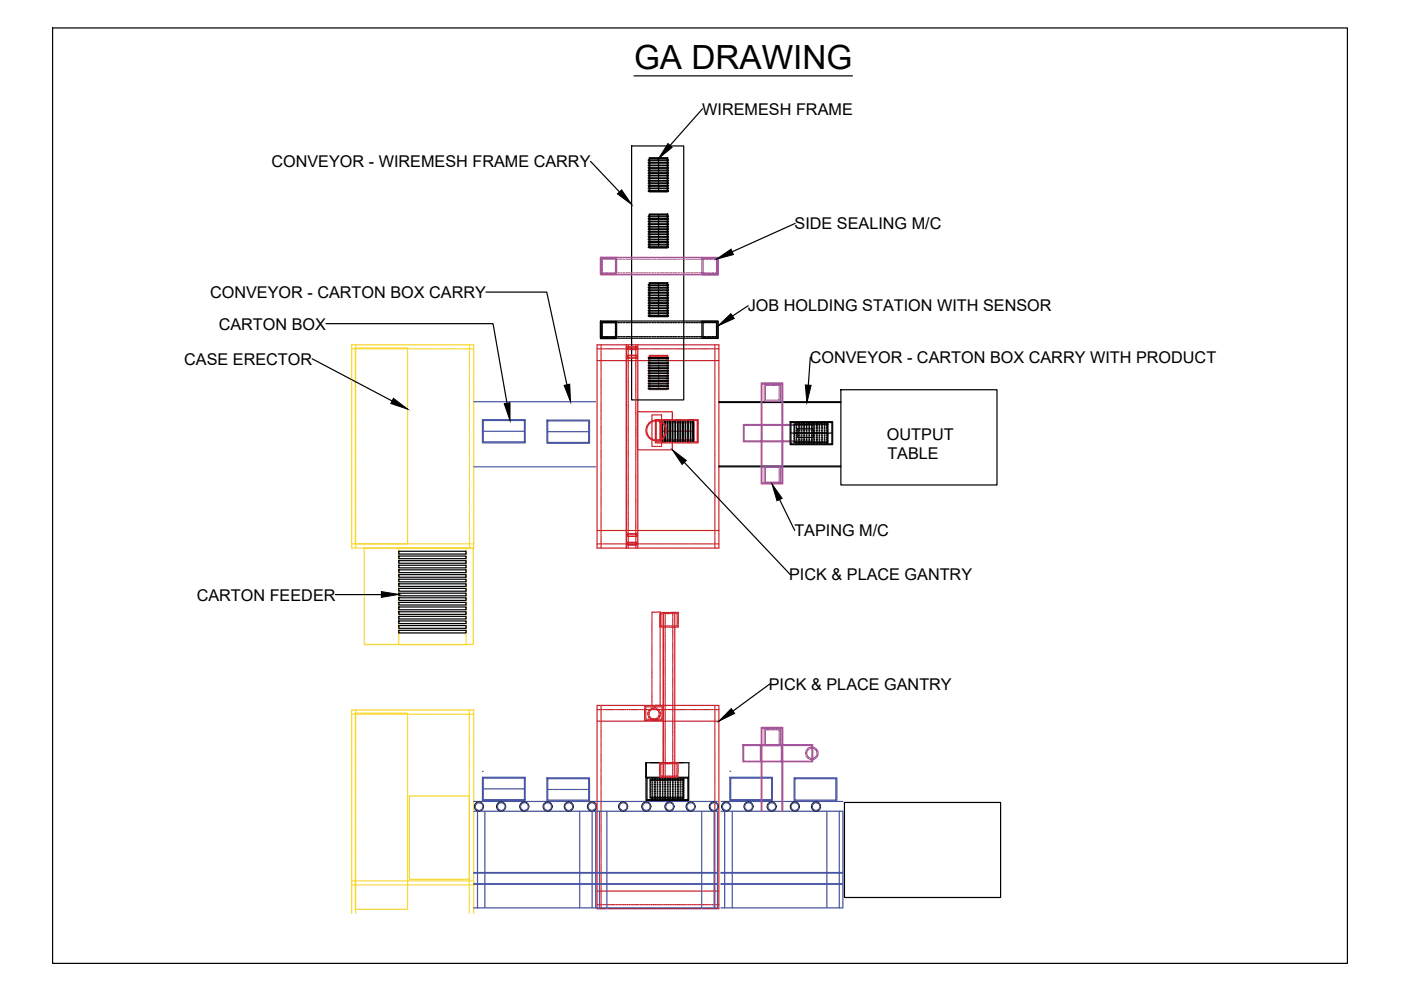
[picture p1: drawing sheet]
<svg xmlns="http://www.w3.org/2000/svg" width="297mm" height="210mm" viewBox="0 0 297 210" stroke-linecap="round" stroke-linejoin="round" font-family="sans-serif">
<defs><g id="words">
<text font-size="7.1" x="134.4" y="14.6">GA DRAWING</text>
<g font-size="3.4">
<text x="148.9" y="24.3">WIREMESH FRAME</text>
<text x="57.5" y="35.5">CONVEYOR - WIREMESH FRAME CARRY</text>
<text x="168.5" y="48.6">SIDE SEALING M/C</text>
<text x="44.5" y="63.2">CONVEYOR - CARTON BOX CARRY</text>
<text x="46.4" y="69.9">CARTON BOX</text>
<text x="158.6" y="66">JOB HOLDING STATION WITH SENSOR</text>
<text x="39" y="77.3">CASE ERECTOR</text>
<text x="171.7" y="77">CONVEYOR - CARTON BOX CARRY WITH PRODUCT</text>
<text x="188.1" y="93.3">OUTPUT</text>
<text x="188.1" y="97.4">TABLE</text>
<text x="168.4" y="113.7">TAPING M/C</text>
<text x="167.3" y="123.1">PICK &amp; PLACE GANTRY</text>
<text x="41.7" y="127.3">CARTON FEEDER</text>
<text x="163" y="146.2">PICK &amp; PLACE GANTRY</text>
</g>
</g></defs>
<!-- layer: 0 -->
<g fill="none" stroke="#cd2027" stroke-width=".25">
<path d="M126.6 73.1h25.8v43.1h-25.8zM126.6 74h.1M126.6 76.5h25.8M126.9 74h.3M127.4 74h.2M127.4 73.1v.2M127.4 73.5v.3M127.4 74v.3M127.4 74.4v.3M127.4 74.9v.3M127.4 75.4v.2M127.4 75.8v.3"/>
<path d="M127.4 76.2v.4M127.4 76.7v.3M127.4 77.2v.3M127.4 77.6v.3M127.4 78.1v.3M127.4 78.6v.3M127.4 79v.3M127.4 79.5v.3M127.4 80v.3M127.8 74h.3M128.3 74h.3M128.7 74h.3"/>
<path d="M129.2 74h.3M129.6 74h.4M130.1 74h.3M130.6 74h.3M131 74h.3M131.5 74h.3M132 74h.3M132.4 74h.3M132.8 73.1v43.1M132.9 74h.3v.3M132.9 73.9v.2h.4M132.9 75.7v.2h.4"/>
<path d="M133.2 73.1v.2M133.2 73.5v.3M133.2 74.4v.3M133.2 74.9v.3M133.2 75.4v.2M133.2 75.8v.3M133.2 76.2v.4M133.2 76.7v.3M133.2 77.2v.3M133.2 77.6v.3M133.2 78.1v.3M133.2 78.6v.3"/>
<path d="M133.2 79v.3M133.2 79.5v.3M133.2 80v.3M133.3 73.5h-.4v.2M133.3 73.6h-.3v.4h.3M133.3 75.3h-.4v.3M133.3 75.4h-.3v.5h.3M133.4 74h.3M133.4 74.1h.3M133.4 73.5h.3M133.4 73.6h.3M133.4 75.9h.3"/>
<path d="M133.4 75.3h.3M133.4 75.4h.3M133.8 74h.3M133.9 74.1h.3M133.9 73.5h.3M133.9 74h.3M133.9 73.6h.3M133.9 75.9h.3M133.9 75.3h.3M133.9 75.4h.3M134.3 74h.3M134.3 74.1h.4"/>
<path d="M134.3 73.5h.4M134.3 74h.4M134.3 73.6h.4M134.3 75.9h.4M134.3 75.3h.4M134.3 75.4h.4M134.7 74h.4M134.8 73.6h.3v.4h-.3M134.8 75.4h.3v.5h-.3v.3M134.8 73.2v.2M134.8 74v.3M134.8 74.5v.3"/>
<path d="M134.8 74.9v.3M134.8 75.4v.3M134.8 76.3v.3M134.8 76.8v.3M134.8 77.2v.4M134.8 77.7v.3M134.8 78.1v.3M134.8 78.6v.3M134.8 79.1v.3M134.8 79.5v.3M134.8 75.3h.3v.3M135.1 73.9v.2h-.3"/>
<path d="M135.1 75.7v.2h-.3M135.1 73.7v-.2h-.3v.3M135.2 74h.3M135.2 73.1v43.1M135.7 74h.2M136.1 74h.3M136.6 74h.3M137 74h.3M137.5 74h.3M137.6 75.4h4v7.2h-4zM137.8 75.5h3.6v7h-3.6zM138 74h.3"/>
<path d="M138.4 74h.3M138.9 74h.3M139.3 74h.4M139.6 75.5v7M139.8 74h.3M140.3 74h.3M140.7 74h.3M141.2 74h.3M141.7 74h.3M142.1 74h.3M142.6 74h.3M143.1 74h.3"/>
<path d="M143.5 74h.3M143.9 74h.4M144.4 74h.4M144.9 74h.3M145.3 74h.3M145.8 74h.3M146.3 74h.3M146.7 74h.3M147.2 74h.3M147.7 74h.3M148.1 74h.3M148.6 74h.3"/>
<path d="M149 74h.4M149.5 74h.3M150 74h.3M150.4 74h.3M150.9 74h.3M151.4 74h.3M151.6 73.1v.2M151.6 73.5v.3M151.6 74v.3M151.6 74.4v.3M151.6 74.9v.3M151.6 75.4v.2"/>
<path d="M151.6 75.8v.3M151.6 76.2v.4M151.6 76.7v.3M151.6 77.2v.3M151.6 77.6v.3M151.6 78.1v.3M151.6 78.6v.3M151.6 79v.3M151.6 79.5v.3M151.6 80v.3M151.8 74h.3M152.3 74h.1"/>
<path d="M127.4 80.4v.3M127.4 80.9v.3M127.4 81.3v.4M127.4 81.8v.3M127.4 82.3v.3M127.4 82.7v.3M127.4 83.2v.3M127.4 83.7v.2M127.4 84.1v.3M127.4 84.6v.3M127.4 85v.3M127.4 85.5v.3"/>
<path d="M127.4 85.9v.4M127.4 86.4v.3M127.4 86.9v.3M127.4 87.3v.3M127.4 87.8v.3M127.4 88.3v.3M127.4 88.7v.3M127.4 89.2v.3M127.4 89.7v.3M127.4 90.1v.3M127.4 90.6v.3M127.4 91v.4"/>
<path d="M127.4 91.5v.3M127.4 91.9v.3M127.4 92.4v.3M127.4 92.9v.3M127.4 93.3v.3M127.4 93.8v.3M127.4 94.3v.3M127.4 94.7v.3M127.4 95.2v.3M127.4 95.6v.4M127.4 96.1v.3M127.4 96.6v.3"/>
<path d="M127.4 97v.3M127.4 97.5v.3M127.4 98v.3M127.4 98.4v.3M127.4 98.9v.3M127.4 99.4v.3M127.4 99.8v.3M133.2 80.4v.3M133.2 80.9v.3M133.2 81.3v.4M133.2 81.8v.3M133.2 82.3v.3"/>
<path d="M133.2 82.7v.3M133.2 83.2v.3M133.2 83.7v.2M133.2 84.1v.3M133.2 84.6v.3M133.2 85v.3M133.2 85.5v.3M133.2 85.9v.4M133.2 86.4v.3M133.2 86.9v.3M133.2 87.3v.3M133.2 87.8v.3"/>
<path d="M133.2 88.3v.3M133.2 88.7v.3M133.2 89.2v.3M133.2 89.7v.3M133.2 90.1v.3M133.2 90.6v.3M133.2 91v.4M133.2 91.5v.3M133.2 91.9v.3M133.2 92.4v.3M133.2 92.9v.3M133.2 93.3v.3"/>
<path d="M133.2 93.8v.3M133.2 94.3v.3M133.2 94.7v.3M133.2 95.2v.3M133.2 95.6v.4M133.2 96.1v.3M133.2 96.6v.3M133.2 97v.3M133.2 97.5v.3M133.2 98v.3M133.2 98.4v.3M133.2 98.9v.3"/>
<path d="M133.2 99.4v.3M133.2 99.8v.3M134.8 80v.3M134.8 80.5v.3M134.8 80.9v.3M134.8 81.4v.3M134.8 81.8v.4M134.8 82.3v.3M134.8 82.8v.3M134.8 83.2v.3M134.8 83.7v.3M134.8 84.2v.3"/>
<path d="M134.8 84.6v.3M134.8 85.1v.3M134.8 85.6v.3M134.8 86v.3M134.8 86.4v.4M134.8 86.9v.3M134.8 87.4v.3M134.8 87.8v.3M134.8 88.3v.3M134.8 88.8v.3M134.8 89.2v.3M134.8 89.7v.3"/>
<path d="M134.8 90.2v.3M134.8 90.6v.3M134.8 91.1v.3M134.8 91.5v.4M134.8 92v.3M134.8 92.5v.3M134.8 92.9v.3M134.8 93.4v.3M134.8 93.9v.2M134.8 94.3v.3M134.8 94.8v.3M134.8 95.3v.2"/>
<path d="M134.8 95.7v.3M134.8 96.1v.4M134.8 96.6v.3M134.8 97.1v.3M134.8 97.5v.3M134.8 98v.3M134.8 98.5v.3M134.8 98.9v.3M134.8 99.4v.3M134.8 99.9v.3M135.1 87.3h7.5v8.1h-7.5zM137 91.4v.3"/>
<path d="M137 91.1v.2M137 91.8l.1 .3M137 90.7v.3M137.1 92.2l.2 .2M137.1 91.3v.2M137.1 90.4l-.1 .2M137.2 90.9l-.1 .2M137.2 91.7v.2M137.3 90.6l-.1 .2M137.3 92v.2M137.3 90l-.1 .3M137.3 92.5l.2 .2"/>
<path d="M137.4 90.2l-.1 .2M137.4 92.3l.2 .2M137.6 89.7l-.2 .2M137.6 92.8l.1 .2M137.6 89.9l-.1 .2M137.6 92.6l.2 .2M137.8 89.5l-.2 .2M137.9 93l.2 .2M137.9 89.7l-.2 .1M137.9 92.9l.2 .1M138.1 89.3l-.2 .2M138.1 93.2l.3 .1"/>
<path d="M138.2 89.5l-.2 .1M138.2 94.5v.2h.2M138.2 88.2v.3M138.2 88.6v.3M138.2 88.9v.3M138.2 89.3v.3M138.2 89.7v.3M138.2 90.1v.2M138.2 90.4v.3M138.2 90.8v.3M138.2 91.2v.2M138.2 91.6v.2"/>
<path d="M138.2 91.9v.3M138.2 92.3v.2M138.2 92.7v.2M138.2 93.4v.2M138.2 93.8v.2M138.2 94.1v.3M138.4 88h-.2v.1M138.5 89.2h-.2M138.5 93.2l-.3-.2v.3M138.5 93.3l.2 .1M138.6 89.3l-.2 .1M138.6 94.7h.2"/>
<path d="M138.6 88h.2M138.6 93.2l.2 .1M138.9 89.1l-.3 .1M139 93.8v.1M139 89.2l-.3 .1M139 89.2v.3M139 89.6v.4M139 90.1v.1M139 90.3v.2M139 90.6v.1M139 90.8v.1M139 91v.1"/>
<path d="M139 91.2v.2M139 91.5v.1M139 91.7v.4M139 92.2v.3M139 92.6v.2M139 92.8v.2M139 93.1l.2 .2M139 93.3v.2M139 93.6v.1M139 94.7h.2M139 88h.2M139 89v.1h.2"/>
<path d="M139.1 89.2h.2M139.1 93.6l.2 .1M139.1 93.9h.2M139.1 89h.2M139.1 89.4v.1M139.1 89.6v.4M139.1 90.1v.1M139.1 90.3v.2M139.1 90.6v.1M139.1 90.8v.1M139.1 91v.1M139.1 91.2v.2"/>
<path d="M139.1 91.5v.1M139.1 91.7v.4M139.1 92.2v.3M139.1 92.6v.2M139.1 92.8v.2M139.1 93.1v.1M139.1 93.3v.2l-.2-.1M139.3 89.2h-.2v.1M139.3 94.7h.2M139.3 88h.2M139.3 89.1h.3M139.4 93.9h.1"/>
<path d="M139.4 89h.1M139.4 93.7h.1M139.4 89.2h.1M139.5 89.3h.2M139.5 93.4l-.3 .1M139.6 93.9h.2M139.6 89h.2M139.6 93.7h.2M139.6 89.2h.2M139.6 93.2l-.3 .1M139.7 94.7h.2M139.7 88h.2"/>
<path d="M139.7 89.2h.3M139.8 89.4l.3 .1M139.8 93.3l-.2 .1M139.8 93.9h.2M139.8 89h.2M139.8 93.7h.2M139.8 89.2h.2M139.9 89.5h7.3v3.9h-7.3zM139.9 93.1l-.2 .1M140.1 89.6h6.9v3.7h-6.9zM140.1 93.9h.1M140.1 89h.1"/>
<path d="M140.1 93.7h.1M140.1 89.2h.1M140.1 91.4h6.9M140.1 89.3l.2 .1M140.1 88h.2v.1M140.1 89.5l.2 .2M140.2 93.2l-.2 .1M140.3 94.5v.2h-.2M140.3 92.7v.2l-.2 .1M140.3 88.2v.3M140.3 88.6v.3M140.3 88.9v.3"/>
<path d="M140.3 89.3v.3M140.3 89.7v.3M140.3 90.1v.2M140.3 90.4v.3M140.3 90.8v.3M140.3 91.2v.2M140.3 91.6v.2M140.3 91.9v.3M140.3 92.3v.2M140.3 93v.3M140.3 93.4v.2M140.3 93.8v.2"/>
<path d="M140.3 94.1v.3M140.3 93.9h.1M140.3 89h.1M140.3 93.7h.1M140.3 89.2h.1M140.4 89.5l.2 .1M140.4 89.7l.2 .2M140.5 93l-.2 .1M140.5 93.9h.4M140.5 89h.4M140.5 93.7h.4M140.5 89.2h.4"/>
<path d="M140.6 92.7l-.3 .2M140.7 89.7l.2 .2M140.7 90l.2 .2M140.8 92.7l-.2 .2M140.8 92.4l-.2 .2M140.9 90l.2 .2M140.9 90.3l.1 .2M141 92.4l-.1 .2M141 93.9h.4M141 89h.4M141 93.7h.4M141 89.2h.4"/>
<path d="M141 92.1l-.1 .2M141.1 90.6v.3M141.1 90.3l.1 .2M141.1 91.7l-.1 .3M141.2 92.1l-.1 .2M141.2 91v.3M141.2 91.4l-.1 .2M141.2 90.6l.1 .3M141.3 91.7l-.1 .2M141.3 91v.3M141.3 91.4v.2M141.4 93.9h.2"/>
<path d="M141.4 89h.2M141.4 93.7h.2M141.4 89.2h.2M141.7 93.9h.1M141.7 89h.1M141.7 93.7h.1M141.7 89.2h.1M141.9 93.9h.1M141.9 89h.1M141.9 93.7h.1M141.9 89.2h.1M142.1 93.9h.2"/>
<path d="M142.1 89h.2M142.1 93.7h.2M142.1 89.2h.2M142.4 93.9h.1M142.4 89h.1M142.4 93.7h.1M142.4 89.2h.1M142.6 93.9h.2M142.6 89h.2M142.6 93.7h.2M142.6 89.2h.2M142.8 93.9h.2"/>
<path d="M142.8 89h.2M142.8 93.7h.2M142.8 89.2h.2M143.1 93.9h.3M143.1 89h.3M143.1 93.7h.3M143.1 89.2h.3M143.5 93.9h.4M143.5 89h.4M143.5 93.7h.4M143.5 89.2h.4M144 93.9h.1"/>
<path d="M144 89h.1M144 93.7h.1M144 89.2h.1M144.2 93.9h.2M144.2 89h.2M144.2 93.7h.2M144.2 89.2h.2M144.5 93.9h.1M144.5 89h.1M144.5 93.7h.1M144.5 89.2h.1M144.7 93.9h.1"/>
<path d="M144.7 89h.1M144.7 93.7h.1M144.7 89.2h.1M144.9 93.9h.1M144.9 89h.1M144.9 93.7h.1M144.9 89.2h.1M145.1 93.9h.2M145.1 89h.2M145.1 93.7h.2M145.1 89.2h.2M145.4 93.9h.1"/>
<path d="M145.4 89h.1M145.4 93.7h.1M145.4 89.2h.1M145.6 93.9h.4M145.6 89h.4M145.6 93.7h.4M145.6 89.2h.4M146.1 93.9h.3M146.1 89h.3M146.1 93.7h.3M146.1 89.2h.3M146.5 93.9h.2"/>
<path d="M146.5 89h.2M146.5 93.7h.2M146.5 89.2h.2M146.7 93.9h.2M146.7 89h.2M146.7 93.7h.2M146.7 89.2h.2M147 93.9h.1M147 89h.1M147 93.7h.1M147 89.2h.1M147.2 93.9h.2"/>
<path d="M147.2 89h.2M147.2 93.7h.2M147.2 89.2h.2M147.5 93.9h.1M147.5 89h.1M147.5 93.7h.1M147.5 89.2h.1M147.7 93.9h.1M147.7 89h.1M147.7 89.2h.1v.3M147.8 93.6l-.1 .1M147.8 89.6v.4"/>
<path d="M147.8 90.1v.1M147.8 90.3v.2M147.8 90.6v.1M147.8 90.8v.1M147.8 91v.1M147.8 91.2v.2M147.8 91.5v.1M147.8 91.7v.4M147.8 92.2v.3M147.8 92.6v.2M147.8 92.8v.2M147.8 93.1v.1"/>
<path d="M147.8 93.3v.2M147.9 89l.1 .1M148 93.8l-.1 .1M148 89.2v.3M148 89.6v.4M148 90.1v.1M148 90.3v.2M148 90.6v.1M148 90.8v.1M148 91v.1M148 91.2v.2M148 91.5v.1"/>
<path d="M148 91.7v.4M148 92.2v.3M148 92.6v.2M148 92.8v.2M148 93.1v.1M148 93.3v.2M148 93.6v.1M151.6 80.4v.3M151.6 80.9v.3M151.6 81.3v.4M151.6 81.8v.3M151.6 82.3v.3"/>
<path d="M151.6 82.7v.3M151.6 83.2v.3M151.6 83.7v.2M151.6 84.1v.3M151.6 84.6v.3M151.6 85v.3M151.6 85.5v.3M151.6 85.9v.4M151.6 86.4v.3M151.6 86.9v.3M151.6 87.3v.3M151.6 87.8v.3"/>
<path d="M151.6 88.3v.3M151.6 88.7v.3M151.6 89.2v.3M151.6 89.7v.3M151.6 90.1v.3M151.6 90.6v.3M151.6 91v.4M151.6 91.5v.3M151.6 91.9v.3M151.6 92.4v.3M151.6 92.9v.3M151.6 93.3v.3"/>
<path d="M151.6 93.8v.3M151.6 94.3v.3M151.6 94.7v.3M151.6 95.2v.3M151.6 95.6v.4M151.6 96.1v.3M151.6 96.6v.3M151.6 97v.3M151.6 97.5v.3M151.6 98v.3M151.6 98.4v.3M151.6 98.9v.3"/>
<path d="M151.6 99.4v.3M151.6 99.8v.3M126.6 115.3h.1M126.6 112.5h25.8M126.9 115.3h.3M127.4 115.3h.2M127.4 100.2v.4M127.4 100.7v.3M127.4 101.2v.3M127.4 101.6v.3M127.4 102.1v.3M127.4 102.6v.3"/>
<path d="M127.4 103v.3M127.4 103.5v.3M127.4 104v.3M127.4 104.4v.3M127.4 104.9v.3M127.4 105.3v.4M127.4 105.8v.3M127.4 106.3v.3M127.4 106.7v.3M127.4 107.2v.3M127.4 107.7v.3M127.4 108.1v.3"/>
<path d="M127.4 108.6v.3M127.4 109.1v.2M127.4 109.5v.3M127.4 109.9v.4M127.4 110.4v.3M127.4 110.9v.3M127.4 111.3v.3M127.4 111.8v.3M127.4 112.3v.3M127.4 112.7v.3M127.4 113.2v.3M127.4 113.7v.3"/>
<path d="M127.4 114.1v.3M127.4 114.6v.3M127.4 115v.4M127.4 115.5v.3M127.4 116v.2M127.8 115.3h.3M128.3 115.3h.3M128.7 115.3h.3M129.2 115.3h.3M129.6 115.3h.4M130.1 115.3h.3M130.6 115.3h.3"/>
<path d="M131 115.3h.3M131.5 115.3h.3M132 115.3h.3M132.4 115.3h.3M132.9 113.5v.2h.4M132.9 115.4v.2h.4M133.2 115v.3h-.3M133.2 100.2v.4M133.2 100.7v.3M133.2 101.2v.3M133.2 101.6v.3M133.2 102.1v.3"/>
<path d="M133.2 102.6v.3M133.2 103v.3M133.2 103.5v.3M133.2 104v.3M133.2 104.4v.3M133.2 104.9v.3M133.2 105.3v.4M133.2 105.8v.3M133.2 106.3v.3M133.2 106.7v.3M133.2 107.2v.3M133.2 107.7v.3"/>
<path d="M133.2 108.1v.3M133.2 108.6v.3M133.2 109.1v.2M133.2 109.5v.3M133.2 109.9v.4M133.2 110.4v.3M133.2 110.9v.3M133.2 111.3v.3M133.2 111.8v.3M133.2 112.3v.3M133.2 112.7v.3M133.2 113.2v.3"/>
<path d="M133.2 113.7v.3M133.2 114.1v.3M133.2 114.6v.3M133.2 115.5v.3M133.2 116v.2M133.3 113.2h-.4v.2M133.3 113.2h-.3v.5h.3M133.3 115h-.4v.2M133.3 115.1h-.3v.4h.3M133.4 115.3h.3M133.4 113.7h.3M133.4 113.2h.3"/>
<path d="M133.4 115.6h.3M133.4 115h.3M133.4 115.5h.3M133.4 115.1h.3M133.8 115.3h.3M133.9 113.7h.3M133.9 113.2h.3M133.9 115.6h.3M133.9 115h.3M133.9 115.5h.3M133.9 115.1h.3M134.3 115.3h.3"/>
<path d="M134.3 113.7h.4M134.3 113.2h.4M134.3 115.6h.4M134.3 115h.4M134.3 115.5h.4M134.3 115.1h.4M134.7 115.3h.4M134.8 113.5v-.3h.3v.5h-.3M134.8 115.1h.3v.4h-.3M134.8 100.3v.3M134.8 100.8v.3M134.8 101.2v.4"/>
<path d="M134.8 101.7v.3M134.8 102.2v.2M134.8 102.6v.3M134.8 103.1v.3M134.8 103.5v.3M134.8 104v.3M134.8 104.5v.3M134.8 104.9v.3M134.8 105.4v.3M134.8 105.8v.4M134.8 106.3v.3M134.8 106.8v.3"/>
<path d="M134.8 107.2v.3M134.8 107.7v.3M134.8 108.2v.3M134.8 108.6v.3M134.8 109.1v.3M134.8 109.6v.3M134.8 110v.3M134.8 110.4v.4M134.8 110.9v.4M134.8 111.4v.3M134.8 111.8v.3M134.8 112.3v.3"/>
<path d="M134.8 112.8v.3M134.8 113.7v.3M134.8 114.2v.3M134.8 114.6v.3M134.8 115.1v.3M134.8 116v.2M134.8 113.2h.3v.2M134.8 115h.3v.2M135.1 113.5v.2h-.3M135.5 115.3l-.4 .1v.2h-.3v.3M135.7 115.3h.2M136.1 115.3h.3"/>
<path d="M136.6 115.3h.3M137 115.3h.3M137.5 115.3h.3M138 115.3h.3M138.4 115.3h.3M138.9 115.3h.3M139.3 115.3h.4M139.8 115.3h.3M140.3 115.3h.3M140.7 115.3h.3M141.2 115.3h.3M141.7 115.3h.3"/>
<path d="M142.1 115.3h.3M142.6 115.3h.3M143.1 115.3h.3M143.5 115.3h.3M143.9 115.3h.4M144.4 115.3h.4M144.9 115.3h.3M145.3 115.3h.3M145.8 115.3h.3M146.3 115.3h.3M146.7 115.3h.3M147.2 115.3h.3"/>
<path d="M147.7 115.3h.3M148.1 115.3h.3M148.6 115.3h.3M149 115.3h.4M149.5 115.3h.3M150 115.3h.3M150.4 115.3h.3M150.9 115.3h.3M151.4 115.3h.3M151.6 100.2v.4M151.6 100.7v.3M151.6 101.2v.3"/>
<path d="M151.6 101.6v.3M151.6 102.1v.3M151.6 102.6v.3M151.6 103v.3M151.6 103.5v.3M151.6 104v.3M151.6 104.4v.3M151.6 104.9v.3M151.6 105.3v.4M151.6 105.8v.3M151.6 106.3v.3M151.6 106.7v.3"/>
<path d="M151.6 107.2v.3M151.6 107.7v.3M151.6 108.1v.3M151.6 108.6v.3M151.6 109.1v.2M151.6 109.5v.3M151.6 109.9v.4M151.6 110.4v.3M151.6 110.9v.3M151.6 111.3v.3M151.6 111.8v.3M151.6 112.3v.3"/>
<path d="M151.6 112.7v.3M151.6 113.2v.3M151.6 113.7v.3M151.6 114.1v.3M151.6 114.6v.3M151.6 115v.4M151.6 115.5v.3M151.6 116v.2M151.8 115.3h.3M152.3 115.3h.1M138.2 130.3v.3M138.2 130.8v.3"/>
<path d="M138.2 131.2v.3M138.2 131.7v.3M138.2 132.2v.3M138.2 132.6v.3M138.2 133.1v.3M138.2 133.5v.4M138.2 134v.3M138.2 134.5v.2M138.2 134.9v.3M138.2 135.4v.3M138.2 135.8v.3M138.2 136.3v.3"/>
<path d="M138.2 136.8v.3M138.2 137.2v.3M138.2 137.7v.3M138.2 138.1v.4M138.2 138.6v.3M138.2 139.1v.3M138.2 139.5v.3M138.2 140v.3M138.6 129.8h-.4v.3M138.7 129.8h.3M139.5 129.8h-.3M139.6 129.8h.4v.3"/>
<path d="M139.9 132.7v.3h.3M139.9 130.8v.3M139.9 131.3v.3M139.9 131.7v.3M139.9 132.2v.3M139.9 130.3v.3M140 130.3v.3M140 130.7v.4M140 131.2v.3M140 131.7v.3M140 132.1v.3M140 132.6v.3"/>
<path d="M140 133.1v.3M140 133.5v.3M140 134v.3M140 134.5v.2M140 134.9v.3M140 135.4v.3M140 135.8v.3M140 136.3v.3M140 136.7v.4M140 137.2v.3M140 137.7v.3M140 138.1v.3"/>
<path d="M140 138.6v.3M140 139.1v.3M140 139.5v.3M140 140v.3M140.1 132.4v.3h.3M140.1 130.6v.3M140.1 131v.4M140.1 131.5v.3M140.1 132v.2M140.2 129.9h-.3v.3M140.3 133h.3M140.3 129.9h.3v34.9"/>
<path d="M140.4 130.1h-.3v.3M140.6 132.7h.3M140.6 130.1h.3M140.8 129.9h.3M141 129.9v.3M141 130.3v.3M141 130.8v.3M141 131.3v.3M141 131.7v.3M141 132.2v.3M141 132.6v.4h-.2M141 133.1v.3"/>
<path d="M141 133.6v.3M141 134v.3M141 134.5v.3M141 135v.3M141 135.4v.3M141 135.9v.3M141 136.3v.4M141 136.8v.3M141 137.2v.4M141 137.7v.3M141 138.2v.3M141 138.6v.3"/>
<path d="M141 139.1v.3M141 139.6v.3M141 132.7h.3M141 130.1h.3M141.2 133h.3M141.2 129.9h.4M141.5 132.7h.3M141.5 130.1h.3M141.7 133h.3M141.7 129.9h.3M141.9 132.7h.4M142 130.1h.3"/>
<path d="M142.2 133h.3M142.2 129.8h.3M142.4 132.7h.3M142.4 130.1h.3M142.6 130.3v.3M142.6 130.8v.3M142.6 131.3v.3M142.6 131.7v.3M142.6 132.2v.3M142.6 132.7v.3h.3M142.6 133.1v.3M142.6 133.6v.3"/>
<path d="M142.6 134v.4M142.6 134.5v.3M142.6 135v.3M142.6 135.4v.3M142.6 135.9v.3M142.6 136.4v.3M142.6 136.8v.3M142.6 137.3v.3M142.6 137.8v.2M142.6 138.2v.3M142.6 138.6v.4M142.6 139.1v.3"/>
<path d="M142.6 139.6v.3M142.8 132.7h.4M142.9 130.1h.3M142.9 129.8h-.3v.4M143.1 129.8v35M143.1 133h.3M143.1 129.8h.3M143.3 130.1h.3v.3M143.6 132.4v.3h-.3M143.6 129.8h.2v.4M143.6 130.6v.3M143.6 131v.3"/>
<path d="M143.6 131.5v.3M143.6 132v.2M143.8 132.6v.4h-.2M143.8 130.3v.3M143.8 130.8v.3M143.8 131.2v.4M143.8 131.7v.3M143.8 132.2v.3M126.6 149.6h25.8v43.1h-25.8zM126.6 150.5h.1M126.6 152.9h25.8M126.9 150.5h.3"/>
<path d="M127.4 150.5h.2M127.4 149.6v.2M127.4 150v.3M127.4 150.4v.3M127.4 150.9v.3M127.4 151.3v.4M127.4 151.8v.3M127.4 152.3v.3M127.4 152.7v.3M127.4 153.2v.3M127.4 153.7v.3M127.4 154.1v.3"/>
<path d="M127.4 154.6v.3M127.4 155v.4M127.4 155.5v.3M127.4 156v.3M127.4 156.4v.3M127.4 156.9v.3M127.4 157.4v.2M127.4 157.8v.3M127.4 158.3v.3M127.4 158.8v.2M127.4 159.2v.3M127.4 159.7v.3"/>
<path d="M127.8 150.5h.3M128.3 150.5h.3M128.7 150.5h.3M129.2 150.5h.3M129.6 150.5h.4M130.1 150.5h.3M130.6 150.5h.3M131 150.5h.3M131.5 150.5h.3M132 150.5h.3M132.4 150.5h.3M132.9 150.5h.3"/>
<path d="M133.4 150.5h.3M133.8 150.5h.3M134.3 150.5h.3M134.7 150.5h.4M135.2 150.5h.3M135.7 150.5h.2M136.1 150.5h.3M136.6 150.5h.3M136.7 152.4v.3h.3M136.7 150.6v.3M136.7 151v.3M136.7 151.5v.3"/>
<path d="M136.7 151.9v.4M136.7 150.1v.3M136.9 152.2v.3h.3M136.9 150.3v.3M136.9 150.8v.3M136.9 151.3v.3M136.9 151.7v.3M137 149.6h-.3v.3M137 150.5h.3M137.1 152.7h.3M137.2 149.9h-.3v.3M137.3 152.5h.3"/>
<path d="M137.3 149.9h.3M137.4 149.6h-.3M137.5 150.5h.3M137.6 152.7h.3M137.8 152.5h.3M137.8 149.9h.3M138 150.5h.3M138 152.7h.3M138.2 149.2v.4h.4M138.2 140.5v.3M138.2 140.9v.3M138.2 141.4v.3"/>
<path d="M138.2 141.9v.3M138.2 142.3v.3M138.2 142.7v.4M138.2 143.2v.4M138.2 143.7v.3M138.2 144.1v.3M138.2 144.6v.3M138.2 145.1v.3M138.2 145.5v.3M138.2 146v.3M138.2 146.5v.3M138.2 146.9v.3"/>
<path d="M138.2 147.4v.3M138.2 147.8v.4M138.2 148.3v.3M138.2 148.8v.3M138.3 152.5h.3M138.3 149.9h.3M138.4 150.5h.3M138.5 152.7h.3M138.7 152.5h.3M138.7 149.9h.3M138.9 150.5h.3M139 152.7h.2"/>
<path d="M139 149.6h-.3M139.2 152.5h.3M139.2 149.9h.3M139.3 150.5h.4M139.4 152.7h.3M139.6 152.5h.4M139.7 149.9h.3M139.8 150.5h.3M139.9 152.7h.3M140 149.2v.4h-.4M140 140.4v.4M140 140.9v.3"/>
<path d="M140 141.4v.3M140 141.8v.3M140 142.3v.3M140 142.7v.3M140 143.2v.3M140 143.7v.3M140 144.1v.3M140 144.6v.3M140 145.1v.3M140 145.5v.3M140 146v.3M140 146.4v.4"/>
<path d="M140 146.9v.3M140 147.4v.3M140 147.8v.3M140 148.3v.3M140 148.8v.3M140.1 149.9h.2v.3M140.3 150.5h.3M140.3 152.1v.4h-.2M140.3 150.3v.3M140.3 150.8v.3M140.3 151.3v.3M140.3 151.7v.3"/>
<path d="M140.6 152.4v.3h-.3M140.7 150.5h.3M141 140v.3M141 140.5v.3M141 141v.3M141 141.4v.3M141 141.9v.3M141 142.3v.4M141 142.8v.3M141 143.3v.3M141 143.7v.3M141 144.2v.3"/>
<path d="M141 144.7v.2M141 145.1v.3M141 145.6v.3M141 146v.3M141 146.5v.3M141 146.9v.4M141 147.4v.3M141 147.9v.3M141 148.3v.3M141 148.8v.3M141 149.3v.3M141 149.7v.3"/>
<path d="M141 150.2v.3M141 150.7v.3M141 151.1v.3M141 151.6v.3M141 152v.4M141 152.5v.3M141 153v.2M141 153.4v.3M141 153.9v.3M141 154.3v.3M141 154.8v.3M141 155.3v.3"/>
<path d="M141 155.7v.3M141 156.2v.3M141 156.6v.4M141 157.1v.3M141 157.6v.3M141 158v.3M141 158.5v.3M141 159v.3M141 159.4v.3M141 159.9v.3M141.2 150.5h.3M141.7 150.5h.3"/>
<path d="M142.1 150.5h.3M142.6 150.5h.3M142.6 140v.3M142.6 140.5v.3M142.6 141v.3M142.6 141.4v.3M142.6 141.9v.3M142.6 142.4v.3M142.6 142.8v.3M142.6 143.3v.3M142.6 143.7v.4M142.6 144.2v.3"/>
<path d="M142.6 144.7v.2M142.6 145.1v.3M142.6 145.6v.3M142.6 146.1v.2M142.6 146.5v.3M142.6 147v.3M142.6 147.4v.3M142.6 147.9v.3M142.6 148.3v.4M142.6 148.8v.3M142.6 149.3v.3M142.6 149.7v.3"/>
<path d="M142.6 150.2v.3M142.6 150.7v.3M142.6 151.1v.3M142.6 151.6v.3M142.6 152.1v.3M142.6 152.5v.3M142.6 153v.3M142.6 153.4v.4M142.6 153.9v.3M142.6 154.3v.3M142.6 154.8v.3M142.6 155.3v.3"/>
<path d="M142.6 155.7v.3M142.6 156.2v.3M142.6 156.7v.3M142.6 157.1v.3M142.6 157.6v.3M142.6 158v.4M142.6 158.5v.3M142.6 159v.3M142.6 159.4v.3M142.6 159.9v.3M143.1 150.5h.3M143.5 150.5h.3"/>
<path d="M143.9 150.5h.4M144.4 150.5h.4M144.9 150.5h.3M145.3 150.5h.3M145.8 150.5h.3M146.3 150.5h.3M146.7 150.5h.3M147.2 150.5h.3M147.7 150.5h.3M148.1 150.5h.3M148.6 150.5h.3M149 150.5h.4"/>
<path d="M149.5 150.5h.3M150 150.5h.3M150.4 150.5h.3M150.9 150.5h.3M151.4 150.5h.3M151.6 149.6v.2M151.6 150v.3M151.6 150.4v.3M151.6 150.9v.3M151.6 151.3v.4M151.6 151.8v.3M151.6 152.3v.3"/>
<path d="M151.6 152.7v.3M151.6 153.2v.3M151.6 153.7v.3M151.6 154.1v.3M151.6 154.6v.3M151.6 155v.4M151.6 155.5v.3M151.6 156v.3M151.6 156.4v.3M151.6 156.9v.3M151.6 157.4v.2M151.6 157.8v.3"/>
<path d="M151.6 158.3v.3M151.6 158.8v.2M151.6 159.2v.3M151.6 159.7v.3M151.8 150.5h.3M152.3 150.5h.1M127.4 160.1v.3M127.4 160.6v.3M127.4 161v.4M127.4 161.5v.3M127.4 162v.3M127.4 162.4v.3"/>
<path d="M127.4 162.9v.3M127.4 163.4v.3M127.4 163.8v.3M127.4 164.3v.3M127.4 164.7v.4M127.4 165.2v.3M127.4 165.7v.3M127.4 166.1v.3M127.4 166.6v.3M127.4 167v.3M127.4 167.5v.3M127.4 168v.3"/>
<path d="M127.4 168.4v.3M127.4 168.9v.3M127.4 169.4v.3M127.4 169.8v.3M127.4 170.3v.3M127.4 170.7v.4M127.4 171.2v.3M127.4 171.7v.3M127.4 172.1v.3M127.4 172.6v.3M127.4 173.1v.3M127.4 173.5v.3"/>
<path d="M127.4 174v.3M127.4 174.5v.3M127.4 174.9v.3M127.4 175.3v.4M127.4 175.8v.3M127.4 176.3v.3M127.4 176.7v.3M127.4 177.2v.3M127.4 177.7v.3M127.4 178.1v.3M127.4 178.6v.3M127.4 179.1v.3"/>
<path d="M127.4 179.5v.3M127.4 180v.3M139.8 164.5v.3h.3M139.8 162.2v.3M139.8 162.6v.3M139.8 163.1v.3M139.8 163.6v.3M139.8 164v.3M140.1 164.3v.2h.2M140.1 161.7h-.3v.3M140.1 162.4v.3M140.1 162.9v.3"/>
<path d="M140.1 163.3v.4M140.1 163.8v.3M140.3 164.8h.3M140.3 161.7h.3M140.3 162h-.2v.3M140.5 164.5h.3M140.5 161.9h.3M140.7 161.7h.3v.4M140.9 164.5h.3M140.9 161.9h.4M141 160.4v.3M141 160.8v.3"/>
<path d="M141 161.2v.4M141 162.2v.3M141 162.6v.3M141 163.1v.3M141 163.6v.3M141 164v.3M141 164.5v.3h-.3M141.2 164.8h.3M141.2 161.7h.3M141.4 164.5h.3M141.4 161.9h.3M141.6 164.8h.4"/>
<path d="M141.7 161.7h.3M141.9 164.5h.3M141.9 161.9h.3M142.1 164.8h.3M142.1 161.7h.3M142.3 164.5h.3v.3M142.3 161.9h.3M142.6 164.8h.3M142.6 161.7h.3M142.6 160.4v.3M142.6 160.8v.3M142.6 161.3v.3"/>
<path d="M142.6 161.8v.3M142.6 162.2v.3M142.6 162.7v.3M142.6 163.1v.3M142.6 163.6v.3M142.6 164v.4M142.8 164.5h.3M142.8 161.9h.3M143 164.8h.3M143 161.7h.4M143.3 161.9h.2v.3M143.5 161.7h.3v.3"/>
<path d="M143.5 164.3v.2h-.2M143.5 162.4v.3M143.5 162.9v.3M143.5 163.3v.3M143.5 163.8v.3M143.7 164.5v.3h-.2M143.7 164v.3M143.8 162.2v.3M143.8 162.6v.3M143.8 163.1v.3M143.8 163.5v.4M151.6 160.1v.3"/>
<path d="M151.6 160.6v.3M151.6 161v.4M151.6 161.5v.3M151.6 162v.3M151.6 162.4v.3M151.6 162.9v.3M151.6 163.4v.3M151.6 163.8v.3M151.6 164.3v.3M151.6 164.7v.4M151.6 165.2v.3M151.6 165.7v.3"/>
<path d="M151.6 166.1v.3M151.6 166.6v.3M151.6 167v.3M151.6 167.5v.3M151.6 168v.3M151.6 168.4v.3M151.6 168.9v.3M151.6 169.4v.3M151.6 169.8v.3M151.6 170.3v.3M151.6 170.7v.4M151.6 171.2v.3"/>
<path d="M151.6 171.7v.3M151.6 172.1v.3M151.6 172.6v.3M151.6 173.1v.3M151.6 173.5v.3M151.6 174v.3M151.6 174.5v.3M151.6 174.9v.3M151.6 175.3v.4M151.6 175.8v.3M151.6 176.3v.3M151.6 176.7v.3"/>
<path d="M151.6 177.2v.3M151.6 177.7v.3M151.6 178.1v.3M151.6 178.6v.3M151.6 179.1v.3M151.6 179.5v.3M151.6 180v.3M126.6 191.8h.1M126.6 188.9h25.8M126.9 191.8h.3M127.4 191.8h.2M127.4 180.4v.4"/>
<path d="M127.4 180.9v.3M127.4 181.4v.3M127.4 181.8v.3M127.4 182.3v.3M127.4 182.8v.2M127.4 183.2v.3M127.4 183.7v.3M127.4 184.2v.2M127.4 184.6v.3M127.4 185v.4M127.4 185.5v.3M127.4 186v.3"/>
<path d="M127.4 186.4v.3M127.4 186.9v.3M127.4 187.4v.3M127.4 187.8v.3M127.4 188.3v.3M127.4 188.8v.3M127.4 189.2v.3M127.4 189.7v.3M127.4 190.1v.4M127.4 190.6v.3M127.4 191.1v.2M127.4 191.5v.3"/>
<path d="M127.4 192v.3M127.4 192.4v.3M127.8 191.8h.3M128.3 191.8h.3M128.7 191.8h.3M129.2 191.8h.3M129.6 191.8h.4M130.1 191.8h.3M130.6 191.8h.3M131 191.8h.3M131.5 191.8h.3M132 191.8h.3"/>
<path d="M132.4 191.8h.3M132.9 191.8h.3M133.4 191.8h.3M133.8 191.8h.3M134.3 191.8h.3M134.7 191.8h.4M135.2 191.8h.3M135.7 191.8h.2M136.1 191.8h.3M136.6 191.8h.3M137 191.8h.3M137.5 191.8h.3"/>
<path d="M138 191.8h.3M138.4 191.8h.3M138.9 191.8h.3M139.3 191.8h.4M139.8 191.8h.3M140.3 191.8h.3M140.7 191.8h.3M141.2 191.8h.3M141.7 191.8h.3M142.1 191.8h.3M142.6 191.8h.3M143.1 191.8h.3"/>
<path d="M143.5 191.8h.3M143.9 191.8h.4M144.4 191.8h.4M144.9 191.8h.3M145.3 191.8h.3M145.8 191.8h.3M146.3 191.8h.3M146.7 191.8h.3M147.2 191.8h.3M147.7 191.8h.3M148.1 191.8h.3M148.6 191.8h.3"/>
<path d="M149 191.8h.4M149.5 191.8h.3M150 191.8h.3M150.4 191.8h.3M150.9 191.8h.3M151.4 191.8h.3M151.6 180.4v.4M151.6 180.9v.3M151.6 181.4v.3M151.6 181.8v.3M151.6 182.3v.3M151.6 182.8v.2"/>
<path d="M151.6 183.2v.3M151.6 183.7v.3M151.6 184.2v.2M151.6 184.6v.3M151.6 185v.4M151.6 185.5v.3M151.6 186v.3M151.6 186.4v.3M151.6 186.9v.3M151.6 187.4v.3M151.6 187.8v.3M151.6 188.3v.3"/>
<path d="M151.6 188.8v.3M151.6 189.2v.3M151.6 189.7v.3M151.6 190.1v.4M151.6 190.6v.3M151.6 191.1v.2M151.6 191.5v.3M151.6 192v.3M151.6 192.4v.3M151.8 191.8h.3M152.3 191.8h.1"/>
</g>
<g fill="none" stroke="#000" stroke-width=".25">
<path d="M11.1 5.9h274.6v198.4h-274.6zM134.4 16.1h46.3M125.2 34.2l6.1 6.5M133.9 30.9h11.1v53.9h-11.1zM137.4 34.5h4.3l-4.2 .1zM137.4 35l4.3 .1h-4.2zM137.4 37.2h4.3l-4.2 .1zM137.4 37.7l4.3 .1h-4.2zM137.4 39.9h4.3l-4.2 .1zM137.5 34v-.1h4.2v.1M137.5 35.5v.1M137.5 36.2v-.1h4.2v.1"/>
<path d="M137.5 36.7v-.1h4.2v.1M137.5 38.2v.2h4.2v-.2M137.5 38.9v-.1h4.2v.1M137.5 39.5v-.2h4.2v.2M137.5 34.1h4.2M137.5 35.6h4.2M137.5 35.7h4.2M137.5 36.2h4.2M137.5 36.8h4.2M137.5 38.3h4.2M137.5 38.9h4.2M137.5 39.5h4.2"/>
<path d="M137.6 33.4h4v7.3h-4zM137.8 33.6h3.6v7h-3.6zM139.6 33.6v7M141.7 35.5v.1M148.9 23.1l-6.8 7.7M137.4 40.4l4.3 .1-4.2 .1zM137.4 45.8l4.3 .1h-4.2zM137.4 46.9l4.3 .1h-4.2zM137.4 47.5h4.3l-4.2 .1zM137.4 48.5l4.3 .1h-4.2zM137.4 49.6l4.3 .1h-4.2zM137.4 52.3l4.3 .1-4.2 .1z"/>
<path d="M137.5 46.5v-.1h4.2v.1M137.5 48v.1M137.5 49.2v-.1h4.2v.1M137.5 50.2l-.1-.1h4.3v.1M137.5 50.7v.1M137.5 51.4v-.2h4.2v.2M137.5 51.9v-.1h4.2v.1M137.5 46.5h4.2M137.5 48h4.2M137.5 48.1h4.2M137.5 49.2h4.2M137.5 50.3h4.2"/>
<path d="M137.5 50.7h4.2M137.5 50.8h4.2M137.5 51.4h4.2M137.5 51.9h4.2M137.6 45.4h4v7.2h-4zM137.6 59.9h4v7.2h-4zM137.8 45.5h3.6v7h-3.6zM139.6 45.5v7M141.7 48v.1M141.7 50.7v.1M168.6 47.4l-13.3 6M66.2 76.1l16.9 8.9"/>
<path d="M69.1 68.6h35.4l3 16.9M103 61.9h12.9l4.3 19.7M127.3 68.1h24.9v3.6h-24.9zM127.3 68.2h3.4v3.6h-3.4zM127.6 71.3v.2h.3M127.6 68.7v.3M127.6 69.1v.2M127.6 69.5v.2M127.6 69.9v.2M127.6 70.2v.3M127.6 70.6v.2M127.6 71v.2"/>
<path d="M127.7 71.1v.3h.4M127.7 68.9v.4M127.7 69.4v.4M127.7 70v.4M127.7 70.5v.4M127.9 68.4h-.3v.2M128 68.4h.6M128 71.5h.2M128.1 68.4h-.4v.3M128.2 71.4h.4M128.4 71.5h.2M128.7 68.4h1"/>
<path d="M128.7 71.5h.3M128.8 71.4h.4M129.1 71.5h.2M129.3 71.4h.4M129.5 71.5h.2M129.9 68.4h.9M129.9 71.5h.2M129.9 71.4h.4M130.4 71.4h.4M130.5 71.3v.2h-.3M130.5 68.4v.2M130.5 68.7v.3"/>
<path d="M130.5 69.1v.2M130.5 69.5v.2M130.5 69.9v.2M130.5 70.2v.3M130.5 70.6v.2M130.5 71v.2M131 71.4h.4M131 68.4h.4M131.6 71.4h.3M131.6 68.4h.3M132.1 71.4h.4M132.1 68.4h.4"/>
<path d="M132.7 71.4h.4M132.7 68.4h.4M133.2 71.4h.4M133.2 68.4h.4M133.8 71.4h.4M133.8 68.4h.4M134.3 71.4h.4M134.3 68.4h.4M134.9 71.4h.4M134.9 68.4h.4M135.4 71.4h.4M135.4 68.4h.4"/>
<path d="M136 71.4h.4M136 68.4h.4M136.5 71.4h.4M136.5 68.4h.4M137.1 71.4h.4M137.1 68.4h.4M137.4 60.9l4.3 .1h-4.2zM137.4 62l4.3 .1h-4.2zM137.4 64.7l4.3 .1-4.2 .1zM137.4 76.4h4.3l-4.2 .1zM137.4 78h4.3l-4.2 .1zM137.4 79.1h4.3l-4.2 .1z"/>
<path d="M137.5 60.4v.1M137.5 61.6v-.1h4.2v.1M137.5 62.7l-.1-.2h4.3v.2M137.5 63.1v.1M137.5 63.8v-.2h4.2v.2M137.5 64.3v-.1h4.2v.1M137.5 65.2v.2M137.5 65.8v.2l4.2-.1v-.1M137.5 66.5v-.2h4.2v.2M137.5 67v-.1h4.2v.1M137.5 75.9v-.1h4.2v.1M137.5 76.9v.1"/>
<path d="M137.5 77.6v-.2h4.2v.2M137.5 78.7v-.2h4.2v.2M137.5 79.6v.1M137.5 60.4h4.2M137.5 60.5h4.2M137.5 61.6h4.2M137.5 62.7h4.2M137.5 63.1h4.2M137.5 63.2h4.2M137.5 63.8h4.2M137.5 64.3h4.2M137.5 65.3h4.2"/>
<path d="M137.5 65.4h4.2M137.5 65.8h4.2M137.5 66.5h4.2M137.5 67.1h4.2M137.5 76h4.2M137.5 76.9h4.2M137.5 77h4.2M137.5 77.6h4.2M137.5 78.7h4.2M137.5 79.6h4.2M137.5 79.8h4.2M137.7 71.4h.3"/>
<path d="M137.7 68.4h.3M137.8 60.1h3.6v6.9h-3.6zM138.2 71.4h.4M138.2 68.4h.4M138.8 71.4h.3M138.8 68.4h.3M139.3 71.4h.4M139.3 68.4h.4M139.6 60.1v6.9M139.9 71.4h.4M139.9 68.4h.4M140.4 71.4h.4"/>
<path d="M140.4 68.4h.4M141 71.4h.4M141 68.4h.4M141.5 71.4h.4M141.5 68.4h.4M141.7 60.4v.1M141.7 63.1v.1M141.7 65.2v.2M141.7 76.9v.1M141.7 79.6v.1M142.1 71.4h.4M142.1 68.4h.4"/>
<path d="M142.6 71.4h.4M142.6 68.4h.4M143.2 71.4h.4M143.2 68.4h.4M143.8 71.4h.3M143.8 68.4h.3M144.3 71.4h.4M144.3 68.4h.4M144.9 71.4h.3M144.9 68.4h.3M145.4 71.4h.4M145.4 68.4h.4"/>
<path d="M146 71.4h.4M146 68.4h.4M146.5 71.4h.4M146.5 68.4h.4M147.1 71.4h.4M147.1 68.4h.4M147.6 71.4h.4M147.6 68.4h.4M148.2 71.4h.4M148.2 68.4h.4M148.7 71.4h.4M148.7 68.4h.4"/>
<path d="M148.8 68.1h3.4v3.7h-3.4zM149.1 71.3v.2h.3M149.1 68.7v.3M149.1 69.1v.2M149.1 69.4v.3M149.1 69.8v.3M149.1 70.2v.2M149.1 70.5v.3M149.1 70.9v.3M149.3 71.4h.4M149.3 68.4h.4M149.4 68.4h-.3v.2"/>
<path d="M149.5 71.5h.2M149.5 68.4h.2M149.9 71.4h.3M149.9 68.4h.3M149.9 71.5h.2M149.9 68.4h.2M150.2 71.5h.3M150.2 68.4h.3M150.4 71.4h.4M150.4 68.4h.4M150.6 71.5h.2M150.6 68.4h.2"/>
<path d="M151 71.4h.3M151 68.4h.3M151 71.5h.2M151 68.4h.2M151.4 71.5h.2M151.4 68.4h.2M151.5 68.4h.4v.3M151.7 68.4h.3v.2M151.9 71.1v.3h-.4M151.9 68.9v.4M151.9 69.4v.4M151.9 70v.4"/>
<path d="M151.9 70.5v.4M152 71.3v.2h-.3M152 68.7v.3M152 69.1v.2M152 69.4v.3M152 69.8v.3M152 70.2v.2M152 70.5v.3M152 70.9v.3M158.6 64.8l-3.3 2.2M171.8 75.8l-.4 5.9M137.4 80.7l4.3 .1h-4.2z"/>
<path d="M137.4 81.8l4.3 .1h-4.2zM137.5 80.3v-.2h4.2v.2M137.5 81.4v-.2h4.2v.2M137.5 82.4l-.1-.1h4.3v.1M137.5 80.3h4.2M137.5 81.4h4.2M137.5 82.5h4.2M140.3 89.3h.2M140.3 93.5h.2M140.4 89.4v4.2M140.5 89.4v4.2M140.9 89.3h.1l.1 4.3-.2-.1"/>
<path d="M140.9 89.4v4.2M141.6 89.3h-.2v4.3l.2-.1M141.6 89.4v4.2M142.1 89.3h-.1v4.3l.1-.1M142.2 89.4v4.2M142.6 89.3h.1l-.1 4.3zM143.1 89.3h.1M143.1 93.5h.1M143.1 89.4v4.2M143.2 89.4v4.2M143.6 89.3h.1M143.6 93.5h.1"/>
<path d="M143.7 89.4v4.2M143.8 89.4v4.2M144.3 89.3h-.1v4.3l.1-.1M144.3 89.4v4.2M144.7 89.3h.1v4.3zM145.1 98l22.5 23.8M145.3 89.3h.1l-.1 4.3zM145.8 89.3h.1M145.8 93.5h.1M145.8 89.4v4.2M145.9 89.4v4.2M146.3 89.3h.1"/>
<path d="M146.3 93.5h.1M146.4 89.4v4.2M146.5 89.4v4.2M147 89.3h-.1v4.3l.1-.1M147 89.4v4.2M152.4 85.2h25.9M152.4 85.3h25.9M152.4 99h25.9M152.4 98.8h25.9M167.5 89.4h9v4.9h-9zM167.7 89.6h8.7v4.5h-8.7zM167.7 91.8h8.7"/>
<path d="M168.3 93.6v.2h.2M168.3 90.3v.1M168.3 90.7v.1M168.3 91v.2M168.3 91.4v.1M168.3 91.8v.1M168.3 92.1v.2M168.3 92.5v.2M168.3 92.9v.1M168.3 93.3v.1M168.5 93.4v.3h.2M168.5 90.5v.1"/>
<path d="M168.5 90.8v.2M168.5 91.2v.2M168.5 91.6v.1M168.5 91.9v.2M168.5 92.3v.2M168.5 92.7v.1M168.5 93v.2M168.5 89.9h-.2v.2M168.7 90h-.2v.3M168.7 93.8h.2M168.7 89.9h.2M168.8 89.7h.1"/>
<path d="M168.8 93.9h.1M168.8 89.7v.2M168.8 90.1v.2M168.8 90.5v.1M168.8 90.8v.2M168.8 91.2v.2M168.8 91.6v.1M168.8 91.9v.2M168.8 92.3v.2M168.8 92.7v.1M168.8 93v.2M168.8 93.4v.2"/>
<path d="M168.8 93.8v.1M168.9 93.7h.2M168.9 90h.2M168.9 89.7v.2M168.9 90.1v.2M168.9 90.5v.1M168.9 90.8v.2M168.9 91.2v.2M168.9 91.6v.1M168.9 91.9v.2M168.9 92.3v.2M168.9 92.7v.1"/>
<path d="M168.9 93v.2M168.9 93.4v.2M168.9 93.8v.1M169.1 93.8h.2M169.1 89.9h.2M169.1 90.9h3.3v1.9h-3.3zM169.3 93.7h.1M169.3 90h.1M169.3 89.9v-.2l.3 .2M169.3 90.1v.2M169.3 90.5v.1M169.3 90.8v.2"/>
<path d="M169.3 91.2v.2M169.3 91.6v.1M169.3 91.9v.2M169.3 92.3v.2M169.3 92.7v.1M169.3 93v.2M169.3 93.4v.2M169.3 93.8v.1M169.5 90.1v.2M169.5 90.5v.1M169.5 90.8v.2M169.5 91.2v.2"/>
<path d="M169.5 91.6v.1M169.5 91.9v.2M169.5 92.3v.2M169.5 92.7v.1M169.5 93v.2M169.5 93.4v.2M169.6 93.8l-.3 .1M169.6 93.7h.2M169.6 90h.2M169.9 90.1v.2M169.9 90.5v.1M169.9 90.8v.2"/>
<path d="M169.9 91.2v.2M169.9 91.6v.1M169.9 91.9v.2M169.9 92.3v.2M169.9 92.7v.1M169.9 93v.2M169.9 93.4v.2M170 89.7h-.1l.1 .2M170 93.8l-.1 .1h.1M170 93.7h.2M170 90h.2M170 89.7v.2"/>
<path d="M170 90.1v.2M170 90.5v.1M170 90.8v.2M170 91.2v.2M170 91.6v.1M170 91.9v.2M170 92.3v.2M170 92.7v.1M170 93v.2M170 93.4v.2M170 93.8v.1M170.2 93.8h.2"/>
<path d="M170.2 89.9h.2M170.4 93.8l.1 .1M170.4 93.7h.1M170.4 90h.1M170.4 90.1v.2M170.4 90.5v.1M170.4 90.8v.2M170.4 91.2v.2M170.4 91.6v.1M170.4 91.9v.2M170.4 92.3v.2M170.4 92.7v.1"/>
<path d="M170.4 93v.2M170.4 93.4v.2M170.5 89.7h-.1v.2M170.6 89.7l.1 .2M170.6 90.1v.2M170.6 90.5v.1M170.6 90.8v.2M170.6 91.2v.2M170.6 91.6v.1M170.6 91.9v.2M170.6 92.3v.2M170.6 92.7v.1"/>
<path d="M170.6 93v.2M170.6 93.4v.2M170.7 93.8l-.1 .1M170.7 93.7h.2M170.7 90h.2M171 93.8l.1 .2zM171 90.1v.2M171 90.5v.1M171 90.8v.2M171 91.2v.2M171 91.6v.1M171 91.9v.2"/>
<path d="M171 92.3v.2M171 92.7v.1M171 93v.2M171 93.4v.2M171 89.7l.1 .2h-.1zM171.1 90.1v.2M171.1 90.5v.1M171.1 90.8v.2M171.1 91.2v.2M171.1 91.6v.1M171.1 91.9v.2M171.1 92.3v.2"/>
<path d="M171.1 92.7v.1M171.1 93v.2M171.1 93.4v.2M171.1 93.7h.2M171.1 90h.2M171.3 93.8h.2M171.3 89.9h.2M171.5 89.7h.1M171.5 93.9h.1M171.5 93.7h.1M171.5 90h.1M171.5 89.7v.2"/>
<path d="M171.5 90.1v.2M171.5 90.5v.1M171.5 90.8v.2M171.5 91.2v.2M171.5 91.6v.1M171.5 91.9v.2M171.5 92.3v.2M171.5 92.7v.1M171.5 93v.2M171.5 93.4v.2M171.5 93.8v.1M171.6 89.7v.2"/>
<path d="M171.6 90.1v.2M171.6 90.5v.1M171.6 90.8v.2M171.6 91.2v.2M171.6 91.6v.1M171.6 91.9v.2M171.6 92.3v.2M171.6 92.7v.1M171.6 93v.2M171.6 93.4v.2M171.6 93.8v.1M171.7 93.8h.1"/>
<path d="M171.7 89.9h.1M171.9 93.7h.1M171.9 90h.1M172 89.7l.2 .2-.1-.2M172 93.9l.2-.1-.1 .1M172.1 90.1v.2M172.1 90.5v.1M172.1 90.8v.2M172.1 91.2v.2M172.1 91.6v.1M172.1 91.9v.2M172.1 92.3v.2"/>
<path d="M172.1 92.7v.1M172.1 93v.2M172.1 93.4v.2M172.2 90.1v.2M172.2 90.5v.1M172.2 90.8v.2M172.2 91.2v.2M172.2 91.6v.1M172.2 91.9v.2M172.2 92.3v.2M172.2 92.7v.1M172.2 93v.2"/>
<path d="M172.2 93.4v.2M172.2 93.7h.2M172.2 90h.2M172.4 93.8l.3 .1M172.6 90.1v.2M172.6 90.5v.1M172.6 90.8v.2M172.6 91.2v.2M172.6 91.6v.1M172.6 91.9v.2M172.6 92.3v.2M172.6 92.7v.1"/>
<path d="M172.6 93v.2M172.6 93.4v.2M172.6 93.7h.1M172.6 90h.1M172.7 89.7l-.3 .2M172.7 89.7v.2M172.7 90.1v.2M172.7 90.5v.1M172.7 90.8v.2M172.7 91.2v.2M172.7 91.6v.1M172.7 91.9v.2"/>
<path d="M172.7 92.3v.2M172.7 92.7v.1M172.7 93v.2M172.7 93.4v.2M172.7 93.8v.1M172.8 93.8h.1M172.8 89.9h.1M173 93.7h.1M173 90h.1M173.1 93.8l.1 .1M173.1 90.1v.2M173.1 90.5v.1"/>
<path d="M173.1 90.8v.2M173.1 91.2v.2M173.1 91.6v.1M173.1 91.9v.2M173.1 92.3v.2M173.1 92.7v.1M173.1 93v.2M173.1 93.4v.2M173.2 93.8h.1M173.2 89.9h.1M173.2 89.7h-.1v.2M173.3 89.7v.2"/>
<path d="M173.3 90.1v.2M173.3 90.5v.1M173.3 90.8v.2M173.3 91.2v.2M173.3 91.6v.1M173.3 91.9v.2M173.3 92.3v.2M173.3 92.7v.1M173.3 93v.2M173.3 93.4v.2M173.3 93.8v.1M173.3 93.7h.2"/>
<path d="M173.3 90h.2M173.5 89.9l.2-.2 .1 .2M173.5 93.8l.2 .2 .1-.2M173.7 90.1v.2M173.7 90.5v.1M173.7 90.8v.2M173.7 91.2v.2M173.7 91.6v.1M173.7 91.9v.2M173.7 92.3v.2M173.7 92.7v.1M173.7 93v.2"/>
<path d="M173.7 93.4v.2M173.7 93.7h.2M173.7 90h.2M173.8 90.1v.2M173.8 90.5v.1M173.8 90.8v.2M173.8 91.2v.2M173.8 91.6v.1M173.8 91.9v.2M173.8 92.3v.2M173.8 92.7v.1M173.8 93v.2"/>
<path d="M173.8 93.4v.2M173.9 93.8h.1M173.9 89.9h.1M174.1 93.7h.1M174.1 90h.1M174.2 89.7h.1M174.2 93.9h.1M174.2 89.7v.2M174.2 90.1v.2M174.2 90.5v.1M174.2 90.8v.2M174.2 91.2v.2"/>
<path d="M174.2 91.6v.1M174.2 91.9v.2M174.2 92.3v.2M174.2 92.7v.1M174.2 93v.2M174.2 93.4v.2M174.2 93.8v.1M174.3 93.8h.1M174.3 89.9h.1M174.3 89.7v.2M174.3 90.1v.2M174.3 90.5v.1"/>
<path d="M174.3 90.8v.2M174.3 91.2v.2M174.3 91.6v.1M174.3 91.9v.2M174.3 92.3v.2M174.3 92.7v.1M174.3 93v.2M174.3 93.4v.2M174.3 93.8v.1M174.5 93.7h.1M174.5 90h.1M174.6 89.9h.2v-.2h.1v.2"/>
<path d="M174.6 93.8l.2 .1M174.7 93.9h.2M174.8 90.1v.2M174.8 90.5v.1M174.8 90.8v.2M174.8 91.2v.2M174.8 91.6v.1M174.8 91.9v.2M174.8 92.3v.2M174.8 92.7v.1M174.8 93v.2M174.8 93.4v.2"/>
<path d="M174.8 93.7h.2M174.8 90h.2M174.9 90.1v.2M174.9 90.5v.1M174.9 90.8v.2M174.9 91.2v.2M174.9 91.6v.1M174.9 91.9v.2M174.9 92.3v.2M174.9 92.7v.1M174.9 93v.2M174.9 93.4v.2"/>
<path d="M174.9 93.8v.1M175 93.8h.1M175 89.9h.1M175.2 90h.2v.3M175.3 89.9v-.2l.1 .2M175.3 93.8l.1 .1M175.3 90.1v.2M175.3 90.5v.1M175.3 90.8v.2M175.3 91.2v.2M175.3 91.6v.1M175.3 91.9v.2"/>
<path d="M175.3 92.3v.2M175.3 92.7v.1M175.3 93v.2M175.3 93.4v.2M175.4 89.9h.2v.2M175.4 93.4v.3h-.2M175.4 90.5v.1M175.4 90.8v.2M175.4 91.2v.2M175.4 91.6v.1M175.4 91.9v.2M175.4 92.3v.2"/>
<path d="M175.4 92.7v.1M175.4 93v.2M175.4 90.1v.2M175.4 93.4v.2M175.4 93.8v.1M175.6 93.6v.2h-.2M175.6 90.3v.1M175.6 90.7v.1M175.6 91v.2M175.6 91.4v.1M175.6 91.8v.1M175.6 92.1v.2"/>
<path d="M175.6 92.5v.2M175.6 92.9v.1M175.6 93.3v.1M178.3 82.6h33.1v20.2h-33.1zM84.6 116.9h14.2v.6h-14.2zM84.6 117.9h14.2v.5h-14.2zM84.6 118.9h14.2v.5h-14.2zM84.6 119.8h14.2v.6h-14.2zM165.3 105.9l3.2 6.6M71.1 126.1h9.8M84.6 120.8h14.2v.6h-14.2zM84.6 121.8h14.2v.6h-14.2z"/>
<path d="M84.6 122.8h14.2v.6h-14.2zM84.6 123.8h14.2v.5h-14.2zM84.6 124.8h14.2v.5h-14.2zM84.6 125.8h14.2v.5h-14.2zM84.6 126.7h14.2v.6h-14.2zM84.6 127.7h14.2v.6h-14.2zM84.6 128.7h14.2v.6h-14.2zM84.6 129.7h14.2v.6h-14.2zM84.6 130.7h14.2v.5h-14.2zM84.6 131.7h14.2v.5h-14.2zM84.6 132.6h14.2v.6h-14.2zM84.6 133.6h14.2v.6h-14.2z"/>
<path d="M163.3 145l-7.9 5.7M137 164.8h9v4.9h-9zM137 164.8l-.1-3.1 .1 3.1M137 164.8v-3.1h9.1l-.1 3.1M137.2 165h8.7v4.5h-8.7zM137.8 169v.2h.2M137.8 165.7v.2M137.8 166.1v.1M137.8 166.5v.1M137.8 166.8v.2M137.8 167.2v.1M137.8 167.6v.1"/>
<path d="M137.8 167.9v.2M137.8 168.3v.1M137.8 168.7v.1M137.9 168.9v.2h.2M137.9 165.9v.1M137.9 166.3v.1M137.9 166.6v.2M137.9 167v.1M137.9 167.4v.1M137.9 167.7v.2M137.9 168.1v.2M137.9 168.5v.1"/>
<path d="M138 165.3h-.2v.2M138.1 165.4h-.2v.3M138.2 169.2h.1M138.2 165.3h.1M138.2 169.2l.1 .2h.1M138.2 165.1v.2M138.2 165.5v.2M138.2 165.9v.1M138.2 166.2v.2M138.2 166.6v.2M138.2 167v.1M138.2 167.4v.1"/>
<path d="M138.2 167.7v.2M138.2 168.1v.1M138.2 168.5v.1M138.2 168.8v.2M138.2 165.1h.2M138.4 169.1h.1M138.4 165.4h.1M138.4 165.1v.2M138.4 165.5v.2M138.4 165.9v.1M138.4 166.2v.2M138.4 166.6v.2"/>
<path d="M138.4 167v.1M138.4 167.4v.1M138.4 167.7v.2M138.4 168.1v.1M138.4 168.5v.1M138.4 168.8v.2M138.4 169.2v.2M138.6 169.2h.1M138.6 165.3h.1M138.7 169.1h.2M138.7 165.4h.2M138.8 165.3v-.2l.2 .2"/>
<path d="M138.8 169.2v.2h.1M138.8 165.5v.2M138.8 165.9v.1M138.8 166.2v.2M138.8 166.6v.2M138.8 167v.1M138.8 167.4v.1M138.8 167.7v.2M138.8 168.1v.1M138.8 168.5v.1M138.8 168.8v.2M138.9 169.2h.2"/>
<path d="M138.9 165.3h.2M139 165.5v.2M139 165.9v.1M139 166.2v.2M139 166.6v.2M139 167v.1M139 167.4v.1M139 167.7v.2M139 168.1v.1M139 168.5v.1M139 168.8v.2M139 169.2v.2"/>
<path d="M139.1 169.1h.1M139.1 165.4h.1M139.3 169.2h.2l-.1 .2-.1-.2M139.3 165.1v.2M139.3 165.5v.2M139.3 165.9v.1M139.3 166.2v.2M139.3 166.6v.2M139.3 167v.1M139.3 167.4v.1M139.3 167.7v.2M139.3 168.1v.1"/>
<path d="M139.3 168.5v.1M139.3 168.8v.2M139.3 165.1h.2M139.5 165.1v.2h-.2M139.5 165.5v.2M139.5 165.9v.1M139.5 166.2v.2M139.5 166.6v.2M139.5 167v.1M139.5 167.4v.1M139.5 167.7v.2M139.5 168.1v.1"/>
<path d="M139.5 168.5v.1M139.5 168.8v.2M139.5 169.1h.1M139.5 165.4h.1M139.7 169.2h.1M139.7 165.3h.1M139.8 169.1h.2M139.8 165.4h.2M139.8 165.1h.2M139.9 165.1v.2M139.9 165.5v.2M139.9 165.9v.1"/>
<path d="M139.9 166.2v.2M139.9 166.6v.2M139.9 167v.1M139.9 167.4v.1M139.9 167.7v.2M139.9 168.1v.1M139.9 168.5v.1M139.9 168.8v.2M139.9 169.2v.2M140 169.2l-.2 .2M140 165.1v.2M140 165.5v.2"/>
<path d="M140 165.9v.1M140 166.2v.2M140 166.6v.2M140 167v.1M140 167.4v.1M140 167.7v.2M140 168.1v.1M140 168.5v.1M140 168.8v.2M140.1 169.2h.1M140.1 165.3h.1M140.2 169.1h.1"/>
<path d="M140.2 165.4h.1M140.4 165.1h.1M140.4 165.1v.2l.2-.2M140.4 165.5v.2M140.4 165.9v.1M140.4 166.2v.2M140.4 166.6v.2M140.4 167v.1M140.4 167.4v.1M140.4 167.7v.2M140.4 168.1v.1M140.4 168.5v.1"/>
<path d="M140.4 168.8v.2M140.5 169.4h-.1v-.2l.2 .2M140.6 165.5v.2M140.6 165.9v.1M140.6 166.2v.2M140.6 166.6v.2M140.6 167v.1M140.6 167.4v.1M140.6 167.7v.2M140.6 168.1v.1M140.6 168.5v.1M140.6 168.8v.2"/>
<path d="M140.6 169.1h.1M140.6 165.4h.1M140.8 169.2l.3 .2M140.9 165.1v.2h-.1M140.9 165.5v.2M140.9 165.9v.1M140.9 166.2v.2M140.9 166.6v.2M140.9 167v.1M140.9 167.4v.1M140.9 167.7v.2M140.9 168.1v.1"/>
<path d="M140.9 168.5v.1M140.9 168.8v.2M140.9 169.1h.2M140.9 165.4h.2M140.9 165.1h.2M141.1 165.1v.2M141.1 165.5v.2M141.1 165.9v.1M141.1 166.2v.2M141.1 166.6v.2M141.1 167v.1M141.1 167.4v.1"/>
<path d="M141.1 167.7v.2M141.1 168.1v.1M141.1 168.5v.1M141.1 168.8v.2M141.1 169.2v.2M141.2 169.2h.1M141.2 165.3h.1M141.3 169.1h.2M141.3 165.4h.2M141.5 169.2v.2h.1M141.5 165.1v.2M141.5 165.5v.2"/>
<path d="M141.5 165.9v.1M141.5 166.2v.2M141.5 166.6v.2M141.5 167v.1M141.5 167.4v.1M141.5 167.7v.2M141.5 168.1v.1M141.5 168.5v.1M141.5 168.8v.2M141.5 165.1h.1M141.5 169.2l.2 .2M141.7 165.1l-.2 .2"/>
<path d="M141.7 165.5v.2M141.7 165.9v.1M141.7 166.2v.2M141.7 166.6v.2M141.7 167v.1M141.7 167.4v.1M141.7 167.7v.2M141.7 168.1v.1M141.7 168.5v.1M141.7 168.8v.2M141.7 169.1h.1M141.7 165.4h.1"/>
<path d="M141.9 169.2h.1l.1 .2 .1-.2M142 165.1h.2M142 165.1v.2h-.1M142 165.5v.2M142 165.9v.1M142 166.2v.2M142 166.6v.2M142 167v.1M142 167.4v.1M142 167.7v.2M142 168.1v.1M142 168.5v.1"/>
<path d="M142 168.8v.2M142.1 169.1h.1M142.1 165.4h.1M142.2 165.1v.2M142.2 165.5v.2M142.2 165.9v.1M142.2 166.2v.2M142.2 166.6v.2M142.2 167v.1M142.2 167.4v.1M142.2 167.7v.2M142.2 168.1v.1"/>
<path d="M142.2 168.5v.1M142.2 168.8v.2M142.3 169.2h.1M142.3 165.3h.1M142.4 169.1h.2M142.4 165.4h.2M142.6 165.1h.1M142.6 169.4h.1M142.6 165.1v.2M142.6 165.5v.2M142.6 165.9v.1M142.6 166.2v.2"/>
<path d="M142.6 166.6v.2M142.6 167v.1M142.6 167.4v.1M142.6 167.7v.2M142.6 168.1v.1M142.6 168.5v.1M142.6 168.8v.2M142.6 169.2v.2M142.6 169.2h.2l-.1 .2M142.7 165.1l.1 .2h-.2M142.7 165.5v.2M142.7 165.9v.1"/>
<path d="M142.7 166.2v.2M142.7 166.6v.2M142.7 167v.1M142.7 167.4v.1M142.7 167.7v.2M142.7 168.1v.1M142.7 168.5v.1M142.7 168.8v.2M142.8 169.1h.2M142.8 165.4h.2M143 169.2h.1v.2M143.1 165.1h.1"/>
<path d="M143.1 169.4h.1M143.1 165.1v.2h-.1M143.1 165.5v.2M143.1 165.9v.1M143.1 166.2v.2M143.1 166.6v.2M143.1 167v.1M143.1 167.4v.1M143.1 167.7v.2M143.1 168.1v.1M143.1 168.5v.1M143.1 168.8v.2"/>
<path d="M143.2 169.1h.1M143.2 165.4h.1M143.3 165.1v.2M143.3 165.5v.2M143.3 165.9v.1M143.3 166.2v.2M143.3 166.6v.2M143.3 167v.1M143.3 167.4v.1M143.3 167.7v.2M143.3 168.1v.1M143.3 168.5v.1"/>
<path d="M143.3 168.8v.2M143.3 169.2v.2M143.4 169.2h.1M143.4 165.3h.1M143.6 169.1h.1M143.6 165.4h.1M143.7 165.1h.1M143.7 169.2v.2l.1-.2M143.7 165.1v.2M143.7 165.5v.2M143.7 165.9v.1M143.7 166.2v.2"/>
<path d="M143.7 166.6v.2M143.7 167v.1M143.7 167.4v.1M143.7 167.7v.2M143.7 168.1v.1M143.7 168.5v.1M143.7 168.8v.2M143.7 169.2h.2M143.7 165.3h.2M143.8 165.1v.2M143.8 165.5v.2M143.8 165.9v.1"/>
<path d="M143.8 166.2v.2M143.8 166.6v.2M143.8 167v.1M143.8 167.4v.1M143.8 167.7v.2M143.8 168.1v.1M143.8 168.5v.1M143.8 168.8v.2M143.9 169.1h.2M143.9 165.4h.2M144.1 165.3l.1-.2 .2 .2M144.1 169.2l.2 .2"/>
<path d="M144.2 165.5v.2M144.2 165.9v.1M144.2 166.2v.2M144.2 166.6v.2M144.2 167v.1M144.2 167.4v.1M144.2 167.7v.2M144.2 168.1v.1M144.2 168.5v.1M144.2 168.8v.2M144.3 169.1h.1M144.3 165.4h.1"/>
<path d="M144.4 165.5v.2M144.4 165.9v.1M144.4 166.2v.2M144.4 166.6v.2M144.4 167v.1M144.4 167.4v.1M144.4 167.7v.2M144.4 168.1v.1M144.4 168.5v.1M144.4 168.8v.2M144.4 169.2v.2M144.5 169.2h.1"/>
<path d="M144.5 165.3h.1M144.7 165.4h.2v.3M144.8 165.3v-.2h.1l.1 .4M144.8 165.5v.2M144.8 165.9v.1M144.8 166.2v.2M144.8 166.6v.2M144.8 167v.1M144.8 167.4v.1M144.8 167.7v.2M144.8 168.1v.1M144.8 168.5v.1"/>
<path d="M144.8 168.8v.2M144.9 168.9v.2h-.2M144.9 165.9v.1M144.9 166.2v.2M144.9 166.6v.2M144.9 167v.1M144.9 167.4v.1M144.9 167.7v.2M144.9 168.1v.2M144.9 168.5v.1M144.9 168.8v.2M145 169l-.1 .4-.1-.2"/>
<path d="M145 165.7v.2M145 166.1v.1M145 166.5v.1M145 166.8v.2M145 167.2v.1M145 167.6v.1M145 167.9v.2M145 168.3v.1M145 168.7v.1M179 170.1h33.1v20.2h-33.1z"/>
<circle cx="101.6" cy="171" r=".95"/>
<circle cx="106.2" cy="171" r=".95"/>
<circle cx="111.2" cy="171" r=".95"/>
<circle cx="116.1" cy="171" r=".95"/>
<circle cx="120.6" cy="171" r=".95"/>
<circle cx="125.5" cy="171" r=".95"/>
<circle cx="132.1" cy="171" r=".95"/>
<circle cx="137" cy="171" r=".95"/>
<circle cx="141.9" cy="171" r=".95"/>
<circle cx="146.4" cy="171" r=".95"/>
<circle cx="151.3" cy="171" r=".95"/>
<circle cx="154" cy="171" r=".95"/>
<circle cx="158.7" cy="171" r=".95"/>
<circle cx="163.6" cy="171" r=".95"/>
<circle cx="168.5" cy="171" r=".95"/>
<circle cx="173" cy="171" r=".95"/>
</g>
<g fill="none" stroke="#a953a0" stroke-width=".25">
<path d="M127.3 54.6h24.9v3.7h-24.9zM127.3 54.6h3.4v3.7h-3.4zM127.6 57.7v.3h.3M127.6 55.2v.2M127.6 55.5v.3M127.6 55.9v.3M127.6 56.3v.2M127.6 56.6v.3M127.6 57v.3M127.6 57.4v.3M127.7 57.6v.3h.4M127.7 55.4v.4"/>
<path d="M127.7 56v.3M127.7 56.5v.4M127.7 57.1v.3M127.9 54.8h-.3v.2M128 58h.2M128 54.8h.2M128.1 54.9h-.4v.3M128.2 57.9h.4M128.2 54.9h.4M128.4 58h.2M128.4 54.8h.2M128.7 58h.3"/>
<path d="M128.7 54.8h.3M128.8 57.9h.4M128.8 54.9h.4M129.1 58h.2M129.1 54.8h.2M129.3 57.9h.4M129.3 54.9h.4M129.5 58h.2M129.5 54.8h.2M129.9 58h.2M129.9 54.8h.2M129.9 57.9h.4"/>
<path d="M129.9 54.9h.4M130.2 54.8h.3v.2M130.4 57.9h.4M130.4 54.9h.4M130.5 57.7v.3h-.3M130.5 55.2v.2M130.5 55.5v.3M130.5 55.9v.3M130.5 56.3v.2M130.5 56.6v.3M130.5 57v.3M130.5 57.4v.3"/>
<path d="M131 57.9h.4M131 54.9h.4M131.6 57.9h.3M131.6 54.9h.3M132.1 57.9h.4M132.1 54.9h.4M132.7 57.9h.4M132.7 54.9h.4M133.2 57.9h.4M133.2 54.9h.4M133.8 57.9h.4M133.8 54.9h.4"/>
<path d="M134.3 57.9h.4M134.3 54.9h.4M134.9 57.9h.4M134.9 54.9h.4M135.4 57.9h.4M135.4 54.9h.4M136 57.9h.4M136 54.9h.4M136.5 57.9h.4M136.5 54.9h.4M137.1 57.9h.4M137.1 54.9h.4"/>
<path d="M137.7 57.9h.3M137.7 54.9h.3M138.2 57.9h.4M138.2 54.9h.4M138.8 57.9h.3M138.8 54.9h.3M139.3 57.9h.4M139.3 54.9h.4M139.9 57.9h.4M139.9 54.9h.4M140.4 57.9h.4M140.4 54.9h.4"/>
<path d="M141 57.9h.4M141 54.9h.4M141.5 57.9h.4M141.5 54.9h.4M142.1 57.9h.4M142.1 54.9h.4M142.6 57.9h.4M142.6 54.9h.4M143.2 57.9h.4M143.2 54.9h.4M143.8 57.9h.3M143.8 54.9h.3"/>
<path d="M144.3 57.9h.4M144.3 54.9h.4M144.9 57.9h.3M144.9 54.9h.3M145.4 57.9h.4M145.4 54.9h.4M146 57.9h.4M146 54.9h.4M146.5 57.9h.4M146.5 54.9h.4M147.1 57.9h.4M147.1 54.9h.4"/>
<path d="M147.6 57.9h.4M147.6 54.9h.4M148.2 57.9h.4M148.2 54.9h.4M148.7 57.9h.4M148.7 54.9h.4M148.8 54.6h3.4v3.7h-3.4zM149.1 57.8v.2h.3M149.1 55.2v.3M149.1 55.6v.2M149.1 56v.2M149.1 56.3v.3"/>
<path d="M149.1 56.7v.2M149.1 57.1v.2M149.1 57.4v.3M149.3 57.9h.4M149.3 54.9h.4M149.4 54.9h-.3v.2M149.5 58h.2M149.5 54.9h.2M149.9 57.9h.3M149.9 54.9h.3M149.9 58h.2M149.9 54.9h.2"/>
<path d="M150.2 58h.3M150.2 54.9h.3M150.4 57.9h.4M150.4 54.9h.4M150.6 58h.2M150.6 54.9h.2M151 57.9h.3M151 54.9h.3M151 58h.2M151 54.9h.2M151.4 58h.2M151.4 54.9h.2"/>
<path d="M151.5 54.9h.4v.3M151.7 54.9h.3v.2M151.9 57.6v.3h-.4M151.9 55.4v.4M151.9 56v.3M151.9 56.5v.4M151.9 57.1v.3M152 57.8v.2h-.3M152 55.2v.3M152 55.6v.2M152 56v.2M152 56.3v.3"/>
<path d="M152 56.7v.2M152 57.1v.2M152 57.4v.3M157.6 90h14.8v3.7h-14.8zM157.8 90.2h14.5v3.3h-14.5zM161.4 90.2v-9h4.6v9M161.4 93.5v9.1h4.6v-9.1M161.4 90.3v.1M161.4 90.5v.1M161.4 90.7v.2M161.4 91v.1M161.4 91.2v.4"/>
<path d="M161.4 91.7v.3M161.4 92.1v.1M161.4 92.3v.2M161.4 92.6v.1M161.4 92.8v.2M161.4 93v.2M161.4 93.3v.1M161.6 90.2v-8.8h4.2v8.8M161.6 93.5v8.9h4.2v-8.9M161.6 90.3v.1M161.6 90.5v.1M161.6 90.7v.2"/>
<path d="M161.6 91v.1M161.6 91.2v.4M161.6 91.7v.3M161.6 92.1v.1M161.6 92.3v.2M161.6 92.6v.1M161.6 92.8v.2M161.6 93v.2M161.6 93.3v.1M162 81.4h3.5v3.7h-3.5zM162 98.8h3.5v3.6h-3.5zM162.3 84.6v.2h.3"/>
<path d="M162.3 82v.3M162.3 82.4v.2M162.3 82.8v.2M162.3 83.1v.3M162.3 83.5v.3M162.3 83.9v.2M162.3 84.2v.3M162.3 99.4v.3M162.3 99.8v.2M162.6 81.7h-.3v.2M162.6 99.1h-.3v.2M162.7 84.8h.3"/>
<path d="M162.7 81.7h.3M162.7 99.1h.3M163 84.8h.3M163 81.7h.3M163 99.1h.3M163.4 84.8h.3M163.4 81.7h.3M163.4 99.1h.3M163.8 84.8h.3M163.8 81.7h.3M163.8 99.1h.3M164.2 84.8h.2"/>
<path d="M164.2 81.7h.2M164.2 99.1h.2M164.5 84.8h.3M164.5 81.7h.3M164.5 99.1h.3M164.9 81.7h.3v.2M164.9 99.1h.3v.2M165.2 84.6v.2h-.3M165.2 82v.3M165.2 82.4v.2M165.2 82.8v.2M165.2 83.1v.3"/>
<path d="M165.2 83.5v.3M165.2 83.9v.2M165.2 84.2v.3M165.2 99.4v.3M165.2 99.8v.2M165.8 90.3v.1M165.8 90.5v.1M165.8 90.7v.2M165.8 91v.1M165.8 91.2v.4M165.8 91.7v.3M165.8 92.1v.1"/>
<path d="M165.8 92.3v.2M165.8 92.6v.1M165.8 92.8v.2M165.8 93v.2M165.8 93.3v.1M166 90.3v.1M166 90.5v.1M166 90.7v.2M166 91v.1M166 91.2v.4M166 91.7v.3M166 92.1v.1"/>
<path d="M166 92.3v.2M166 92.6v.1M166 92.8v.2M166 93v.2M166 93.3v.1M162.3 102v.2h.3M162.3 100.2v.2M162.3 100.5v.3M162.3 100.9v.2M162.3 101.3v.2M162.3 101.6v.3M162.7 102.2h.3"/>
<path d="M163 102.2h.3M163.4 102.2h.3M163.8 102.2h.3M164.2 102.2h.2M164.5 102.2h.3M165.2 102v.2h-.3M165.2 100.2v.2M165.2 100.5v.3M165.2 100.9v.2M165.2 101.3v.2M165.2 101.6v.3M157.5 157.9h14.8v3.6h-14.8z"/>
<path d="M157.7 158.1h14.4v3.3h-14.4zM161.2 157.9v.2M161.2 158.2v.1M161.2 158.4v.1M161.2 158.6v.2M161.2 158.8v.2M161.2 159.1v.1M161.2 159.3v.4M161.2 159.8v.3M161.4 157.9v.2M161.4 158.2v.1M161.4 158.4v.1"/>
<path d="M161.4 158.6v.2M161.4 158.8v.2M161.4 159.1v.1M161.4 159.3v.4M161.4 159.8v.3M162 154.5h3.5v3.6h-3.5zM162.3 157.6v.3h.3M162.3 155.1v.2M162.3 155.4v.3M162.3 155.8v.2M162.3 156.2v.2M162.3 156.5v.3"/>
<path d="M162.3 156.9v.2M162.3 157.3v.2M162.6 154.7h-.3v.2M162.7 157.9h.3M162.7 154.7h.3M163 157.9h.3M163 154.7h.3M163.4 157.9h.3M163.4 154.7h.3M163.8 157.9h.3M163.8 154.7h.3M164.2 157.9h.2"/>
<path d="M164.2 154.7h.2M164.5 157.9h.3M164.5 154.7h.3M164.9 154.7h.3v.2M165.2 157.6v.3h-.3M165.2 155.1v.2M165.2 155.4v.3M165.2 155.8v.2M165.2 156.2v.2M165.2 156.5v.3M165.2 156.9v.2M165.2 157.3v.2"/>
<path d="M165.7 157.9v.2M165.7 158.2v.1M165.7 158.4v.1M165.7 158.6v.2M165.7 158.8v.2M165.7 159.1v.1M165.7 159.3v.4M165.7 159.8v.3M165.8 157.9v.2M165.8 158.2v.1M165.8 158.4v.1M165.8 158.6v.2"/>
<path d="M165.8 158.8v.2M165.8 159.1v.1M165.8 159.3v.4M165.8 159.8v.3M170.8 159.6v.2M170.8 159.9l.1 .2M170.9 159.2l-.1 .2M171 159.7l.1 .3M171.1 158.9l-.1 .2M171.1 159.3l-.1 .3M171.3 159l-.1 .3M171.4 158.6l-.2 .2"/>
<path d="M171.6 158.8l-.2 .1M171.7 158.5l-.2 .1M171.9 158.7l-.2 .1M172.1 158.7h.2M172.1 158.4l-.3 .1M172.1 158.4h.3M172.4 158.7l.3 .1M172.5 158.5h.2M172.8 158.8l.1 .2M172.9 158.6l.1 .2M173 159.1l.2 .2M173.1 158.8l.2 .2"/>
<path d="M173.2 159.5v.2M173.2 159.9v.2M173.3 159.1l.1 .3M173.5 159.9l-.1 .2M173.5 159.5v.2M161.2 160.2v.2M161.2 160.4v.2M161.2 160.7v.1M161.2 160.9v.2M161.2 161.2v.1M161.2 161.4v.1M161.4 172v-17.8h4.6v17.8"/>
<path d="M161.4 160.2v.2M161.4 160.4v.2M161.4 160.7v.1M161.4 160.9v.2M161.4 161.2v.1M161.4 161.4v.1M161.6 172v-17.6h4.2v17.6M165.7 160.2v.2M165.7 160.4v.2M165.7 160.7v.1M165.7 160.9v.2M165.7 161.2v.1"/>
<path d="M165.7 161.4v.1M165.8 160.2v.2M165.8 160.4v.2M165.8 160.7v.1M165.8 160.9v.2M165.8 161.2v.1M165.8 161.4v.1M170.9 160.3l.1 .2M171.1 160.1l.2 .2M171.1 160.6l.2 .1M171.3 160.4l.2 .2M171.4 160.8l.2 .2"/>
<path d="M171.6 160.7l.2 .1M171.7 161h.2M172 160.8h.2M172.1 161h.2M172.6 160.7l-.3 .1M172.6 161h-.2M172.9 160.5l-.2 .2M172.9 160.8l-.2 .1M173.1 160.2l-.2 .2M173.2 160.5l-.2 .2M173.4 160.2l-.1 .2"/>
</g>
<g fill="none" stroke="#f8d731" stroke-width=".25">
<path d="M74.6 73.1h25.8v43.1h-25.8zM74.6 74h.1M74.9 74h.3M75.3 73.8h11.1v41.5h-11.1zM75.3 74h.3M75.4 73.1v.2M75.4 73.5v.3M75.4 74v.3M75.4 74.4v.3M75.4 74.9v.3M75.4 75.4v.2M75.4 75.8v.3"/>
<path d="M75.4 76.2v.4M75.4 76.7v.3M75.4 77.2v.3M75.4 77.6v.3M75.4 78.1v.3M75.4 78.6v.3M75.4 79v.3M75.4 79.5v.3M75.4 80v.3M75.8 74h.3M76.3 74h.3M76.7 74h.3"/>
<path d="M77.2 74h.3M77.7 74h.2M78.1 74h.3M78.6 74h.3M79 74h.3M79.5 74h.3M79.9 74h.4M80.4 74h.3M80.9 74h.3M81.3 74h.3M81.8 74h.3M82.3 74h.3"/>
<path d="M82.7 74h.3M83.2 74h.3M83.7 74h.3M84.1 74h.3M84.6 74h.3M85 74h.4M85.5 74h.3M86 74h.2M86.4 74h.3M86.9 74h.3M87.3 74h.3M87.8 74h.3"/>
<path d="M88.3 74h.3M88.7 74h.3M89.2 74h.3M89.6 74h.4M90.1 74h.3M90.6 74h.3M91 74h.3M91.5 74h.3M92 74h.3M92.4 74h.3M92.9 74h.3M93.4 74h.3"/>
<path d="M93.8 74h.3M94.2 74h.4M94.7 74h.4M95.2 74h.3M95.6 74h.3M96.1 74h.3M96.6 74h.3M97 74h.3M97.5 74h.3M98 74h.3M98.4 74h.3M98.9 74h.3"/>
<path d="M99.3 74h.4M99.5 73.1v.2M99.5 73.5v.3M99.5 74v.3M99.5 74.4v.3M99.5 74.9v.3M99.5 75.4v.2M99.5 75.8v.3M99.5 76.2v.4M99.5 76.7v.3M99.5 77.2v.3M99.5 77.6v.3"/>
<path d="M99.5 78.1v.3M99.5 78.6v.3M99.5 79v.3M99.5 79.5v.3M99.5 80v.3M99.8 74h.3M100.3 74h.1M75.4 80.4v.3M75.4 80.9v.3M75.4 81.3v.4M75.4 81.8v.3M75.4 82.3v.3"/>
<path d="M75.4 82.7v.3M75.4 83.2v.3M75.4 83.7v.2M75.4 84.1v.3M75.4 84.6v.3M75.4 85v.3M75.4 85.5v.3M75.4 85.9v.4M75.4 86.4v.3M75.4 86.9v.3M75.4 87.3v.3M75.4 87.8v.3"/>
<path d="M75.4 88.3v.3M75.4 88.7v.3M75.4 89.2v.3M75.4 89.7v.3M75.4 90.1v.3M75.4 90.6v.3M75.4 91v.4M75.4 91.5v.3M75.4 91.9v.3M75.4 92.4v.3M75.4 92.9v.3M75.4 93.3v.3"/>
<path d="M75.4 93.8v.3M75.4 94.3v.3M75.4 94.7v.3M75.4 95.2v.3M75.4 95.6v.4M75.4 96.1v.3M75.4 96.6v.3M75.4 97v.3M75.4 97.5v.3M75.4 98v.3M75.4 98.4v.3M75.4 98.9v.3"/>
<path d="M75.4 99.4v.3M75.4 99.8v.3M99.5 80.4v.3M99.5 80.9v.3M99.5 81.3v.4M99.5 81.8v.3M99.5 82.3v.3M99.5 82.7v.3M99.5 83.2v.3M99.5 83.7v.2M99.5 84.1v.3M99.5 84.6v.3"/>
<path d="M99.5 85v.3M99.5 85.5v.3M99.5 85.9v.4M99.5 86.4v.3M99.5 86.9v.3M99.5 87.3v.3M99.5 87.8v.3M99.5 88.3v.3M99.5 88.7v.3M99.5 89.2v.3M99.5 89.7v.3M99.5 90.1v.3"/>
<path d="M99.5 90.6v.3M99.5 91v.4M99.5 91.5v.3M99.5 91.9v.3M99.5 92.4v.3M99.5 92.9v.3M99.5 93.3v.3M99.5 93.8v.3M99.5 94.3v.3M99.5 94.7v.3M99.5 95.2v.3M99.5 95.6v.4"/>
<path d="M99.5 96.1v.3M99.5 96.6v.3M99.5 97v.3M99.5 97.5v.3M99.5 98v.3M99.5 98.4v.3M99.5 98.9v.3M99.5 99.4v.3M99.5 99.8v.3M74.6 115.3h.1M74.9 115.3h.3M75.3 115.3h.3"/>
<path d="M75.4 100.2v.4M75.4 100.7v.3M75.4 101.2v.3M75.4 101.6v.3M75.4 102.1v.3M75.4 102.6v.3M75.4 103v.3M75.4 103.5v.3M75.4 104v.3M75.4 104.4v.3M75.4 104.9v.3M75.4 105.3v.4"/>
<path d="M75.4 105.8v.3M75.4 106.3v.3M75.4 106.7v.3M75.4 107.2v.3M75.4 107.7v.3M75.4 108.1v.3M75.4 108.6v.3M75.4 109.1v.2M75.4 109.5v.3M75.4 109.9v.4M75.4 110.4v.3M75.4 110.9v.3"/>
<path d="M75.4 111.3v.3M75.4 111.8v.3M75.4 112.3v.3M75.4 112.7v.3M75.4 113.2v.3M75.4 113.7v.3M75.4 114.1v.3M75.4 114.6v.3M75.4 115v.4M75.4 115.5v.3M75.4 116v.2M75.8 115.3h.3"/>
<path d="M76.3 115.3h.3M76.7 115.3h.3M77.2 115.3h.3M77.2 116.2h23.1v20.5h-23.1zM77.7 115.3h.2M78.1 115.3h.3M78.6 115.3h.3M79 115.3h.3M79.5 115.3h.3M79.9 115.3h.4M80.4 115.3h.3M80.9 115.3h.3"/>
<path d="M81.3 115.3h.3M81.8 115.3h.3M82.3 115.3h.3M82.7 115.3h.3M83.2 115.3h.3M83.7 115.3h.3M84.1 115.3h.3M84.6 116.2h14.2v20.5h-14.2zM84.6 115.3h.3M85 115.3h.4M85.5 115.3h.3M86 115.3h.2"/>
<path d="M86.4 115.3h.3M86.9 115.3h.3M87.3 115.3h.3M87.8 115.3h.3M88.3 115.3h.3M88.7 115.3h.3M89.2 115.3h.3M89.6 115.3h.4M90.1 115.3h.3M90.6 115.3h.3M91 115.3h.3M91.5 115.3h.3"/>
<path d="M92 115.3h.3M92.4 115.3h.3M92.9 115.3h.3M93.4 115.3h.3M93.8 115.3h.3M94.2 115.3h.4M94.7 115.3h.4M95.2 115.3h.3M95.6 115.3h.3M96.1 115.3h.3M96.6 115.3h.3M97 115.3h.3"/>
<path d="M97.5 115.3h.3M98 115.3h.3M98.4 115.3h.3M98.9 115.3h.3M99.3 115.3h.4M99.5 100.2v.4M99.5 100.7v.3M99.5 101.2v.3M99.5 101.6v.3M99.5 102.1v.3M99.5 102.6v.3M99.5 103v.3"/>
<path d="M99.5 103.5v.3M99.5 104v.3M99.5 104.4v.3M99.5 104.9v.3M99.5 105.3v.4M99.5 105.8v.3M99.5 106.3v.3M99.5 106.7v.3M99.5 107.2v.3M99.5 107.7v.3M99.5 108.1v.3M99.5 108.6v.3"/>
<path d="M99.5 109.1v.2M99.5 109.5v.3M99.5 109.9v.4M99.5 110.4v.3M99.5 110.9v.3M99.5 111.3v.3M99.5 111.8v.3M99.5 112.3v.3M99.5 112.7v.3M99.5 113.2v.3M99.5 113.7v.3M99.5 114.1v.3"/>
<path d="M99.5 114.6v.3M99.5 115v.4M99.5 115.5v.3M99.5 116v.2M99.8 115.3h.3M100.3 115.3h.1M74.6 151.4h.1M74.9 151.4h.3M75.3 151.2h11.1v41.6h-11.1zM75.3 151.4h.3M75.4 150.5v.3M75.4 150.9v.4"/>
<path d="M75.4 151.4v.3M75.4 151.8v.4M75.4 152.3v.3M75.4 152.8v.3M75.4 153.2v.3M75.4 153.7v.3M75.4 154.2v.3M75.4 154.6v.3M75.4 155.1v.3M75.4 155.6v.3M75.4 156v.3M75.4 156.5v.3"/>
<path d="M75.4 156.9v.4M75.4 157.4v.3M75.4 157.9v.3M75.4 158.3v.3M75.4 158.8v.3M75.4 159.3v.3M75.4 159.7v.3M75.8 151.4h.3M76.3 151.4h.3M76.7 151.4h.3M77.2 151.4h.3M77.7 151.4h.2"/>
<path d="M78.1 151.4h.3M78.6 151.4h.3M79 151.4h.3M79.5 151.4h.3M79.9 151.4h.4M80.4 151.4h.3M80.9 151.4h.3M81.3 151.4h.3M81.8 151.4h.3M82.3 151.4h.3M82.7 151.4h.3M83.2 151.4h.3"/>
<path d="M83.7 151.4h.3M84.1 151.4h.3M84.6 151.4h.3M85 151.4h.4M85.5 151.4h.3M86 151.4h.2M86.4 151.4h.3M86.9 151.4h.3M87.3 151.4h.3M87.8 151.4h.3M88.3 151.4h.3M88.7 151.4h.3"/>
<path d="M89.2 151.4h.3M89.6 151.4h.4M90.1 151.4h.3M90.6 151.4h.3M91 151.4h.3M91.5 151.4h.3M92 151.4h.3M92.4 151.4h.3M92.9 151.4h.3M93.4 151.4h.3M93.8 151.4h.3M94.2 151.4h.4"/>
<path d="M94.7 151.4h.4M95.2 151.4h.3M95.6 151.4h.3M96.1 151.4h.3M96.6 151.4h.3M97 151.4h.3M97.5 151.4h.3M98 151.4h.3M98.4 151.4h.3M98.9 151.4h.3M99.3 151.4h.4M99.5 150.5v.3"/>
<path d="M99.5 150.9v.4M99.5 151.4v.3M99.5 151.8v.4M99.5 152.3v.3M99.5 152.8v.3M99.5 153.2v.3M99.5 153.7v.3M99.5 154.2v.3M99.5 154.6v.3M99.5 155.1v.3M99.5 155.6v.3M99.5 156v.3"/>
<path d="M99.5 156.5v.3M99.5 156.9v.4M99.5 157.4v.3M99.5 157.9v.3M99.5 158.3v.3M99.5 158.8v.3M99.5 159.3v.3M99.5 159.7v.3M99.8 151.4h.3M100.3 151.4h.1M75.4 160.2v.3M75.4 160.6v.4"/>
<path d="M75.4 161.1v.3M75.4 161.5v.4M75.4 162v.3M75.4 162.5v.3M75.4 162.9v.3M75.4 163.4v.3M75.4 163.9v.3M75.4 164.3v.3M75.4 164.8v.3M75.4 165.3v.3M75.4 165.7v.3M75.4 166.2v.3"/>
<path d="M75.4 166.6v.4M75.4 167.1v.3M75.4 167.6v.3M75.4 168v.3M75.4 168.5v.3M75.4 169v.2M75.4 169.4v.3M75.4 169.9v.3M75.4 170.3v.3M75.4 170.8v.3M75.4 171.2v.4M75.4 171.7v.3"/>
<path d="M75.4 172.2v.3M75.4 172.6v.3M75.4 173.1v.3M75.4 173.6v.3M75.4 174v.3M75.4 174.5v.3M75.4 175v.3M75.4 175.4v.3M75.4 175.9v.3M75.4 176.3v.4M75.4 176.8v.3M75.4 177.2v.3"/>
<path d="M75.4 177.7v.3M75.4 178.2v.3M75.4 178.6v.3M75.4 179.1v.3M75.4 179.6v.3M86.8 168.8h12.7v17.6h-12.7zM99.5 160.2v.3M99.5 160.6v.4M99.5 161.1v.3M99.5 161.5v.4M99.5 162v.3M99.5 162.5v.3"/>
<path d="M99.5 162.9v.3M99.5 163.4v.3M99.5 163.9v.3M99.5 164.3v.3M99.5 164.8v.3M99.5 165.3v.3M99.5 165.7v.3M99.5 166.2v.3M99.5 166.6v.4M99.5 167.1v.3M99.5 167.6v.3M99.5 168v.3"/>
<path d="M99.5 168.5v.3M99.5 169v.2M99.5 169.4v.3M99.5 169.9v.3M99.5 170.3v.3M99.5 170.8v.3M99.5 171.2v.4M99.5 171.7v.3M99.5 172.2v.3M99.5 172.6v.3M99.5 173.1v.3M99.5 173.6v.3"/>
<path d="M99.5 174v.3M99.5 174.5v.3M99.5 175v.3M99.5 175.4v.3M99.5 175.9v.3M99.5 176.3v.4M99.5 176.8v.3M99.5 177.2v.3M99.5 177.7v.3M99.5 178.2v.3M99.5 178.6v.3M99.5 179.1v.3"/>
<path d="M99.5 179.6v.3M74.6 193.6v-43.1h25.8v43.1M74.6 186.8h25.8M74.6 187.6h.1M74.9 187.6h.3M75.3 187.6h.3M75.4 180v.3M75.4 180.5v.3M75.4 180.9v.4M75.4 181.4v.3M75.4 181.9v.3M75.4 182.3v.3"/>
<path d="M75.4 182.8v.3M75.4 183.3v.3M75.4 183.7v.3M75.4 184.2v.3M75.4 184.7v.3M75.4 185.1v.3M75.4 185.5v.4M75.4 186v.4M75.4 186.5v.3M75.4 186.9v.3M75.4 187.4v.3M75.4 187.9v.3"/>
<path d="M75.4 188.3v.3M75.4 188.8v.3M75.4 189.3v.3M75.4 189.7v.3M75.4 190.2v.3M75.4 190.6v.4M75.4 191.1v.3M75.4 191.6v.3M75.4 192v.3M75.4 192.5v.3M75.4 193v.3M75.4 193.4v.2"/>
<path d="M75.8 187.6h.3M76.3 187.6h.3M76.7 187.6h.3M77.2 187.6h.3M77.7 187.6h.2M78.1 187.6h.3M78.6 187.6h.3M79 187.6h.3M79.5 187.6h.3M79.9 187.6h.4M80.4 187.6h.3M80.9 187.6h.3"/>
<path d="M81.3 187.6h.3M81.8 187.6h.3M82.3 187.6h.3M82.7 187.6h.3M83.2 187.6h.3M83.7 187.6h.3M84.1 187.6h.3M84.6 187.6h.3M85 187.6h.4M85.5 187.6h.3M86 187.6h.2M86.4 187.6h.3"/>
<path d="M86.9 187.6h.3M87.3 187.6h.3M87.8 187.6h.3M88.3 187.6h.3M88.7 187.6h.3M89.2 187.6h.3M89.6 187.6h.4M90.1 187.6h.3M90.6 187.6h.3M91 187.6h.3M91.5 187.6h.3M92 187.6h.3"/>
<path d="M92.4 187.6h.3M92.9 187.6h.3M93.4 187.6h.3M93.8 187.6h.3M94.2 187.6h.4M94.7 187.6h.4M95.2 187.6h.3M95.6 187.6h.3M96.1 187.6h.3M96.6 187.6h.3M97 187.6h.3M97.5 187.6h.3"/>
<path d="M98 187.6h.3M98.4 187.6h.3M98.9 187.6h.3M99.3 187.6h.4M99.5 180v.3M99.5 180.5v.3M99.5 180.9v.4M99.5 181.4v.3M99.5 181.9v.3M99.5 182.3v.3M99.5 182.8v.3M99.5 183.3v.3"/>
<path d="M99.5 183.7v.3M99.5 184.2v.3M99.5 184.7v.3M99.5 185.1v.3M99.5 185.5v.4M99.5 186v.4M99.5 186.5v.3M99.5 186.9v.3M99.5 187.4v.3M99.5 187.9v.3M99.5 188.3v.3M99.5 188.8v.3"/>
<path d="M99.5 189.3v.3M99.5 189.7v.3M99.5 190.2v.3M99.5 190.6v.4M99.5 191.1v.3M99.5 191.6v.3M99.5 192v.3M99.5 192.5v.3M99.5 193v.3M99.5 193.4v.2M99.8 187.6h.3M100.3 187.6h.1"/>
</g>
<g fill="none" stroke="#4554a5" stroke-width=".25">
<path d="M100.4 85.2h25.9M100.4 99h25.9M102.3 89h9.1v4.9h-9.1zM102.3 89.2h.2M102.5 89.2h8.7v4.5h-8.7zM102.5 91.4h8.7M111.2 89.2h.2M111.2 93.7h.2M116 89.1h9v4.9h-9zM116.1 89.2h8.7v4.6h-8.7zM116.1 91.5h8.7M100.4 169.9h51.7"/>
<path d="M100.4 172h51.7v20.5h-51.7M100.8 171v.2M100.8 170.7v.2M100.8 171.3l.1 .2M100.9 170.5v.1M100.9 171.5l.2 .2M101.1 170.3l-.1 .1M101.2 171.7l.2 .1M101.2 172v20.5M101.4 170.2l-.2 .1M101.4 171.8h.2M101.5 170.2h.2"/>
<path d="M101.8 170.2l.2 .1M101.9 171.7l-.2 .1M102 170.3l.2 .2M102.1 171.6l-.1 .1M102.2 170.6l.1 .1M102.3 164.8h9.1v4.9h-9.1zM102.3 171.4l-.1 .1M102.3 163.5h.2M102.4 170.8v.2M102.4 171.1l-.1 .2M102.5 165h8.7v4.5h-8.7zM102.5 167.3h.1"/>
<path d="M102.7 167.3h.2M102.8 172v20.5M103 167.3h.2M103.3 167.3h.1M103.6 167.3h.1M103.8 167.3h.2M104.1 167.3h.2M104.4 167.3h.2M104.7 167.3h.1M104.9 167.3h.2M105.2 167.3h.2M105.5 171v.2"/>
<path d="M105.5 167.3h.2M105.5 170.7v.2M105.5 171.3l.1 .2M105.7 170.5l-.1 .1M105.7 171.5l.1 .2M105.8 167.3h.1M105.9 170.3l-.2 .1M105.9 171.7l.2 .1M106.1 167.3h.1M106.1 170.2l-.1 .1M106.1 171.8h.3M106.2 170.2h.2"/>
<path d="M106.3 167.3h.2M106.5 170.2l.2 .1M106.6 171.7l-.2 .1M106.6 167.3h.2M106.8 170.3l.1 .2M106.9 171.6l-.2 .1M106.9 167.3h.2M106.9 170.6l.1 .1M107 171.4l-.1 .1M107.1 170.8v.2M107.1 171.1l-.1 .2M107.2 167.3h.1"/>
<path d="M107.4 167.3h.2M107.7 167.3h.2M108 167.3h.2M108.3 167.3h.1M108.5 167.3h.2M108.8 167.3h.2M109.1 167.3h.2M109.4 167.3h.1M109.7 167.3h.1M109.9 167.3h.2M110.2 167.3h.2M110.4 171v.2"/>
<path d="M110.4 170.7v.2M110.4 171.3l.1 .2M110.5 167.3h.2M110.6 170.5l-.1 .1M110.6 171.5l.1 .2M110.8 167.3h.1M110.8 170.3l-.2 .1M110.8 171.7l.2 .1M111 167.3h.2M111.1 170.2l-.2 .1M111.1 171.8h.2M111.1 170.2h.3"/>
<path d="M111.2 165h.2M111.2 169.5h.2M111.4 170.2l.2 .1M111.5 171.7l-.1 .1M111.7 170.3l.1 .2M111.8 171.6l-.2 .1M111.9 170.6v.1M111.9 171.4l-.1 .1M112 170.8v.2M112 171.1v.2M115.3 171v.2M115.3 170.7v.2"/>
<path d="M115.4 171.3l.1 .2M115.5 170.5l-.1 .1M115.5 171.5l.1 .2M115.7 170.3l-.2 .1M115.7 171.7l.2 .1M116 164.9h9v4.9h-9zM116 170.2l-.2 .1M116 171.8h.2M116 170.2h.3M116.1 165.1h8.7v4.5h-8.7zM116.1 167.4h.2M116.3 170.2l.2 .1"/>
<path d="M116.4 171.7l-.1 .1M116.5 167.4h.2M116.6 170.3l.1 .2M116.7 171.6l-.2 .1M116.8 170.6l.1 .1M116.9 171.4l-.2 .1M116.9 167.4h.2M116.9 170.8v.2M116.9 171.1v.2M117.2 167.4h.2M117.6 167.4h.2M118 167.4h.2"/>
<path d="M118.3 167.4h.2M118.7 167.4h.2M119.1 167.4h.2M119.4 167.4h.3M119.8 171v.2M119.8 167.4h.2M119.9 170.7l-.1 .2M119.9 171.3v.2M120 170.5l-.1 .1M120 171.5l.1 .2M120.2 167.4h.2M120.2 170.3l-.2 .1"/>
<path d="M120.2 171.7l.2 .1M120.5 170.2l-.2 .1M120.5 171.8h.2M120.5 170.2h.2M120.5 167.4h.3M120.8 170.2l.2 .1M120.9 171.7l-.2 .1M120.9 167.4h.3M121.1 170.3l.1 .2M121.2 171.6l-.2 .1M121.3 167.4h.2M121.3 170.6l.1 .1"/>
<path d="M121.3 171.4l-.1 .1M121.4 170.8v.2M121.4 171.1v.2M121.6 167.4h.3M122 167.4h.3M122.4 167.4h.2M122.7 167.4h.3M122.9 172v20.5M123.1 167.4h.3M123.5 167.4h.3M123.9 167.4h.2M124.2 167.4h.3"/>
<path d="M124.6 167.4h.2M124.7 171v.2M124.8 170.7l-.1 .2M124.8 171.3l.1 .2M124.9 170.5l-.1 .1M124.9 171.5l.1 .2M125.1 170.3l-.2 .1M125.1 171.7l.2 .1M125.4 170.2l-.2 .1M125.4 171.8h.2M125.5 170.2h.2M125.5 172v20.5"/>
<path d="M125.7 170.2l.2 .1M125.8 171.7l-.1 .1M126 170.3l.1 .2M126.1 171.6l-.2 .1M126.2 170.6l.1 .1M126.3 171.4l-.2 .1M126.3 170.8v.2M126.3 172v20.5M126.3 171.1v.2M127.1 172v20.5M128.7 172v20.5M131.3 171v.2"/>
<path d="M131.4 170.7l-.1 .2M131.4 171.3l.1 .2M131.5 170.5l-.1 .1M131.5 171.5l.2 .2M131.7 170.3l-.1 .1M131.8 171.7l.1 .1M132 170.2l-.2 .1M132 171.8h.2M132.1 170.2h.2M132.4 170.2l.2 .1M132.5 171.7l-.2 .1M132.6 170.3l.2 .2"/>
<path d="M132.7 171.6l-.1 .1M132.8 170.6l.1 .1M132.9 171.4l-.1 .1M132.9 170.8v.2M132.9 171.1v.2M136.2 171l.1 .2M136.3 170.7l-.1 .2M136.3 171.3l.1 .2M136.4 170.5l-.1 .1M136.5 171.5l.1 .2M136.7 170.3l-.2 .1M136.7 171.7l.1 .1"/>
<path d="M136.9 170.2l-.1 .1M136.9 171.8h.2M137 170.2h.2M137.3 170.2l.2 .1M137.4 171.7l-.2 .1M137.6 170.3l.1 .2M137.6 171.6l-.1 .1M137.7 170.6l.1 .1M137.8 171.4l-.1 .1M137.9 170.8v.2M137.9 171.1l-.1 .2M141.2 171v.2"/>
<path d="M141.2 170.7v.2M141.2 171.3l.1 .2M141.4 170.5l-.2 .1M141.4 171.5l.1 .2M141.6 170.3l-.2 .1M141.6 171.7l.1 .1M141.8 170.2l-.1 .1M141.8 171.8h.2M141.9 170.2h.2M142.2 170.2l.2 .1M142.3 171.7l-.2 .1M142.5 170.3l.1 .2"/>
<path d="M142.6 171.6l-.2 .1M142.6 170.6l.1 .1M142.7 171.4l-.1 .1M142.8 170.8v.2M142.8 171.1l-.1 .2M145.6 171l.1 .2M145.7 170.7l-.1 .2M145.7 171.3l.1 .2M145.9 170.5l-.2 .1M145.9 171.5l.1 .2M146.1 170.3l-.2 .1M146.1 171.7l.1 .1"/>
<path d="M146.3 170.2l-.2 .1M146.3 171.8h.2M146.4 170.2h.2M146.7 170.2l.2 .1M146.8 171.7l-.2 .1M147 170.3l.1 .2M147 171.6l-.1 .1M147.1 170.6l.1 .1M147.2 171.4l-.1 .1M147.2 170.8l.1 .2M147.2 171.1v.2M148.8 172v20.5"/>
<path d="M150.6 171v.2M150.6 170.7v.2M150.6 171.3l.1 .2M150.8 170.5l-.2 .1M150.8 171.5l.1 .2M151 170.3l-.2 .1M151 171.7l.1 .1M151.2 170.2l-.1 .1M151.2 171.8h.2M151.3 170.2h.2M151.4 172v20.5M151.6 170.2l.2 .1"/>
<path d="M151.7 171.7l-.2 .1M151.9 170.3l.1 .2M151.9 171.6l-.1 .1M152.1 170.6v.1M152.1 171.4l-.1 .1M152.2 170.8v.2M152.2 171.1v.2M152.8 169.9h25.9M152.8 172h25.9v20.5h-25.9M153.2 171v.2M153.2 170.7v.2M153.2 171.3l.1 .2"/>
<path d="M153.4 170.5l-.1 .1M153.4 171.5l.1 .2M153.6 170.3l-.2 .1M153.6 171.7l.2 .1M153.6 172v20.5M153.9 170.2l-.2 .1M153.9 171.8h.2M153.9 170.2h.2M154.2 170.2l.2 .1M154.3 171.7l-.2 .1M154.5 170.3l.1 .2M154.6 171.6l-.2 .1"/>
<path d="M154.7 170.6v.1M154.7 171.4l-.1 .1M154.7 164.8h9.1v4.9h-9.1zM154.7 163.5h.2M154.8 170.8v.2M154.8 171.1l-.1 .2M154.9 165h8.7v4.5h-8.7zM155.3 172v20.5M157.9 171v.2M158 170.7l-.1 .2M158 171.3v.2M158.1 170.5l-.1 .1"/>
<path d="M158.1 171.5l.1 .2M158.3 170.3l-.2 .1M158.3 171.7l.2 .1M158.6 170.2l-.2 .1M158.6 171.8h.2M158.6 170.2h.2M158.9 170.2l.2 .1M159 171.7l-.2 .1M159.2 170.3l.1 .2M159.3 171.6l-.2 .1M159.4 170.6l.1 .1M159.4 171.4l-.1 .1"/>
<path d="M159.5 170.8v.2M159.5 171.1v.2M162.8 171v.2M162.9 170.7l-.1 .2M162.9 171.3l.1 .2M163 170.5l-.1 .1M163 171.5l.1 .2M163.2 170.3l-.2 .1M163.2 171.7l.2 .1M163.5 170.2l-.2 .1M163.5 171.8h.2M163.6 170.2h.2"/>
<path d="M163.6 165h.2M163.6 169.5h.2M163.8 170.2l.2 .1M163.9 171.7l-.1 .1M164.1 170.3l.1 .2M164.2 171.6l-.2 .1M164.3 170.6l.1 .1M164.4 171.4l-.2 .1M164.4 170.8v.2M164.4 171.1v.2M167.7 171v.2M167.8 170.7l-.1 .2"/>
<path d="M167.8 171.3l.1 .2M167.9 170.5l-.1 .1M167.9 171.5l.1 .2M168.1 170.3l-.1 .1M168.1 171.7l.2 .1M168.4 164.9h9v4.9h-9zM168.4 170.2l-.2 .1M168.4 171.8h.2M168.5 170.2h.2M168.5 165.1h8.7v4.5h-8.7zM168.8 170.2l.1 .1M168.9 171.7l-.2 .1"/>
<path d="M169 170.3l.1 .2M169.1 171.6l-.1 .1M169.2 170.6l.1 .1M169.3 171.4l-.1 .1M169.3 170.8v.2M169.3 171.1v.2M172.2 171v.2M172.3 170.7l-.1 .2M172.3 171.3l.1 .2M172.4 170.5l-.1 .1M172.4 171.5l.1 .2M172.6 170.3l-.1 .1"/>
<path d="M172.6 171.7l.2 .1M172.9 170.2l-.2 .1M172.9 171.8h.2M173 170.2h.2M173.2 170.2l.2 .1M173.4 171.7l-.2 .1M173.5 170.3l.2 .2M173.6 171.6l-.1 .1M173.7 170.6l.1 .1M173.8 171.4l-.1 .1M173.8 170.8v.2M173.8 171.1v.2"/>
<path d="M175.3 172v20.5M177.9 172v20.5M100.4 185h51.7M100.4 185.1h51.7M100.4 187.5h51.7M100.4 187.4h51.7M152.8 185h25.9M152.8 185.1h25.9M152.8 187.5h25.9M152.8 187.4h25.9"/>
</g>
<g fill="none" stroke="#f00" stroke-width=".25">
<path d="M137.4 151l-.1 .5M137.4 151.8l.2 .4M137.7 151l-.1 .5M137.7 151.8l.2 .4M137.8 150.4l-.3 .4M137.8 152.4l.5 .3M138.1 150.5l-.3 .3M138.1 152.3l.5 .1M138.4 150.3h.5M138.5 150.1l-.5 .1M138.7 150l.5 .2M139 152.7h-.5"/>
<path d="M139.1 150.4l.4 .3M139.3 152.2l-.4 .2M139.5 150.3l.3 .4M139.6 150.9l.2 .5M139.7 152.3l-.5 .3M139.8 151.6l-.3 .5M139.9 150.9l.1 .5M140 151.6l-.2 .5"/>
</g>
<path d="M141.6 30.4l.9 .8-2.9 2.4zM130.9 41.1l.9-.8 2.1 3zM151.9 54.9l3.1-2.1 .5 1.2zM152.2 69.1l2.8-2.6 .7 1zM83.4 84.5l3 2.2-3.5-1.1zM106.9 85.6l1.2-.2v3.8zM119.6 81.7l1.2-.3 .2 3.8zM142.6 95.4l2.9 2.2-.9 .9zM170.7 81.6l1.3 .1-.9 3.6zM163.7 102.6l2.1 3.1-1.1 .5zM80.9 125.4l3.7 .6-3.7 .7zM155 150.2l.8 1.1-3.4 1.6z" fill="#000" stroke="#000" stroke-width=".21"/>
<use href="#words"/>
</svg>
